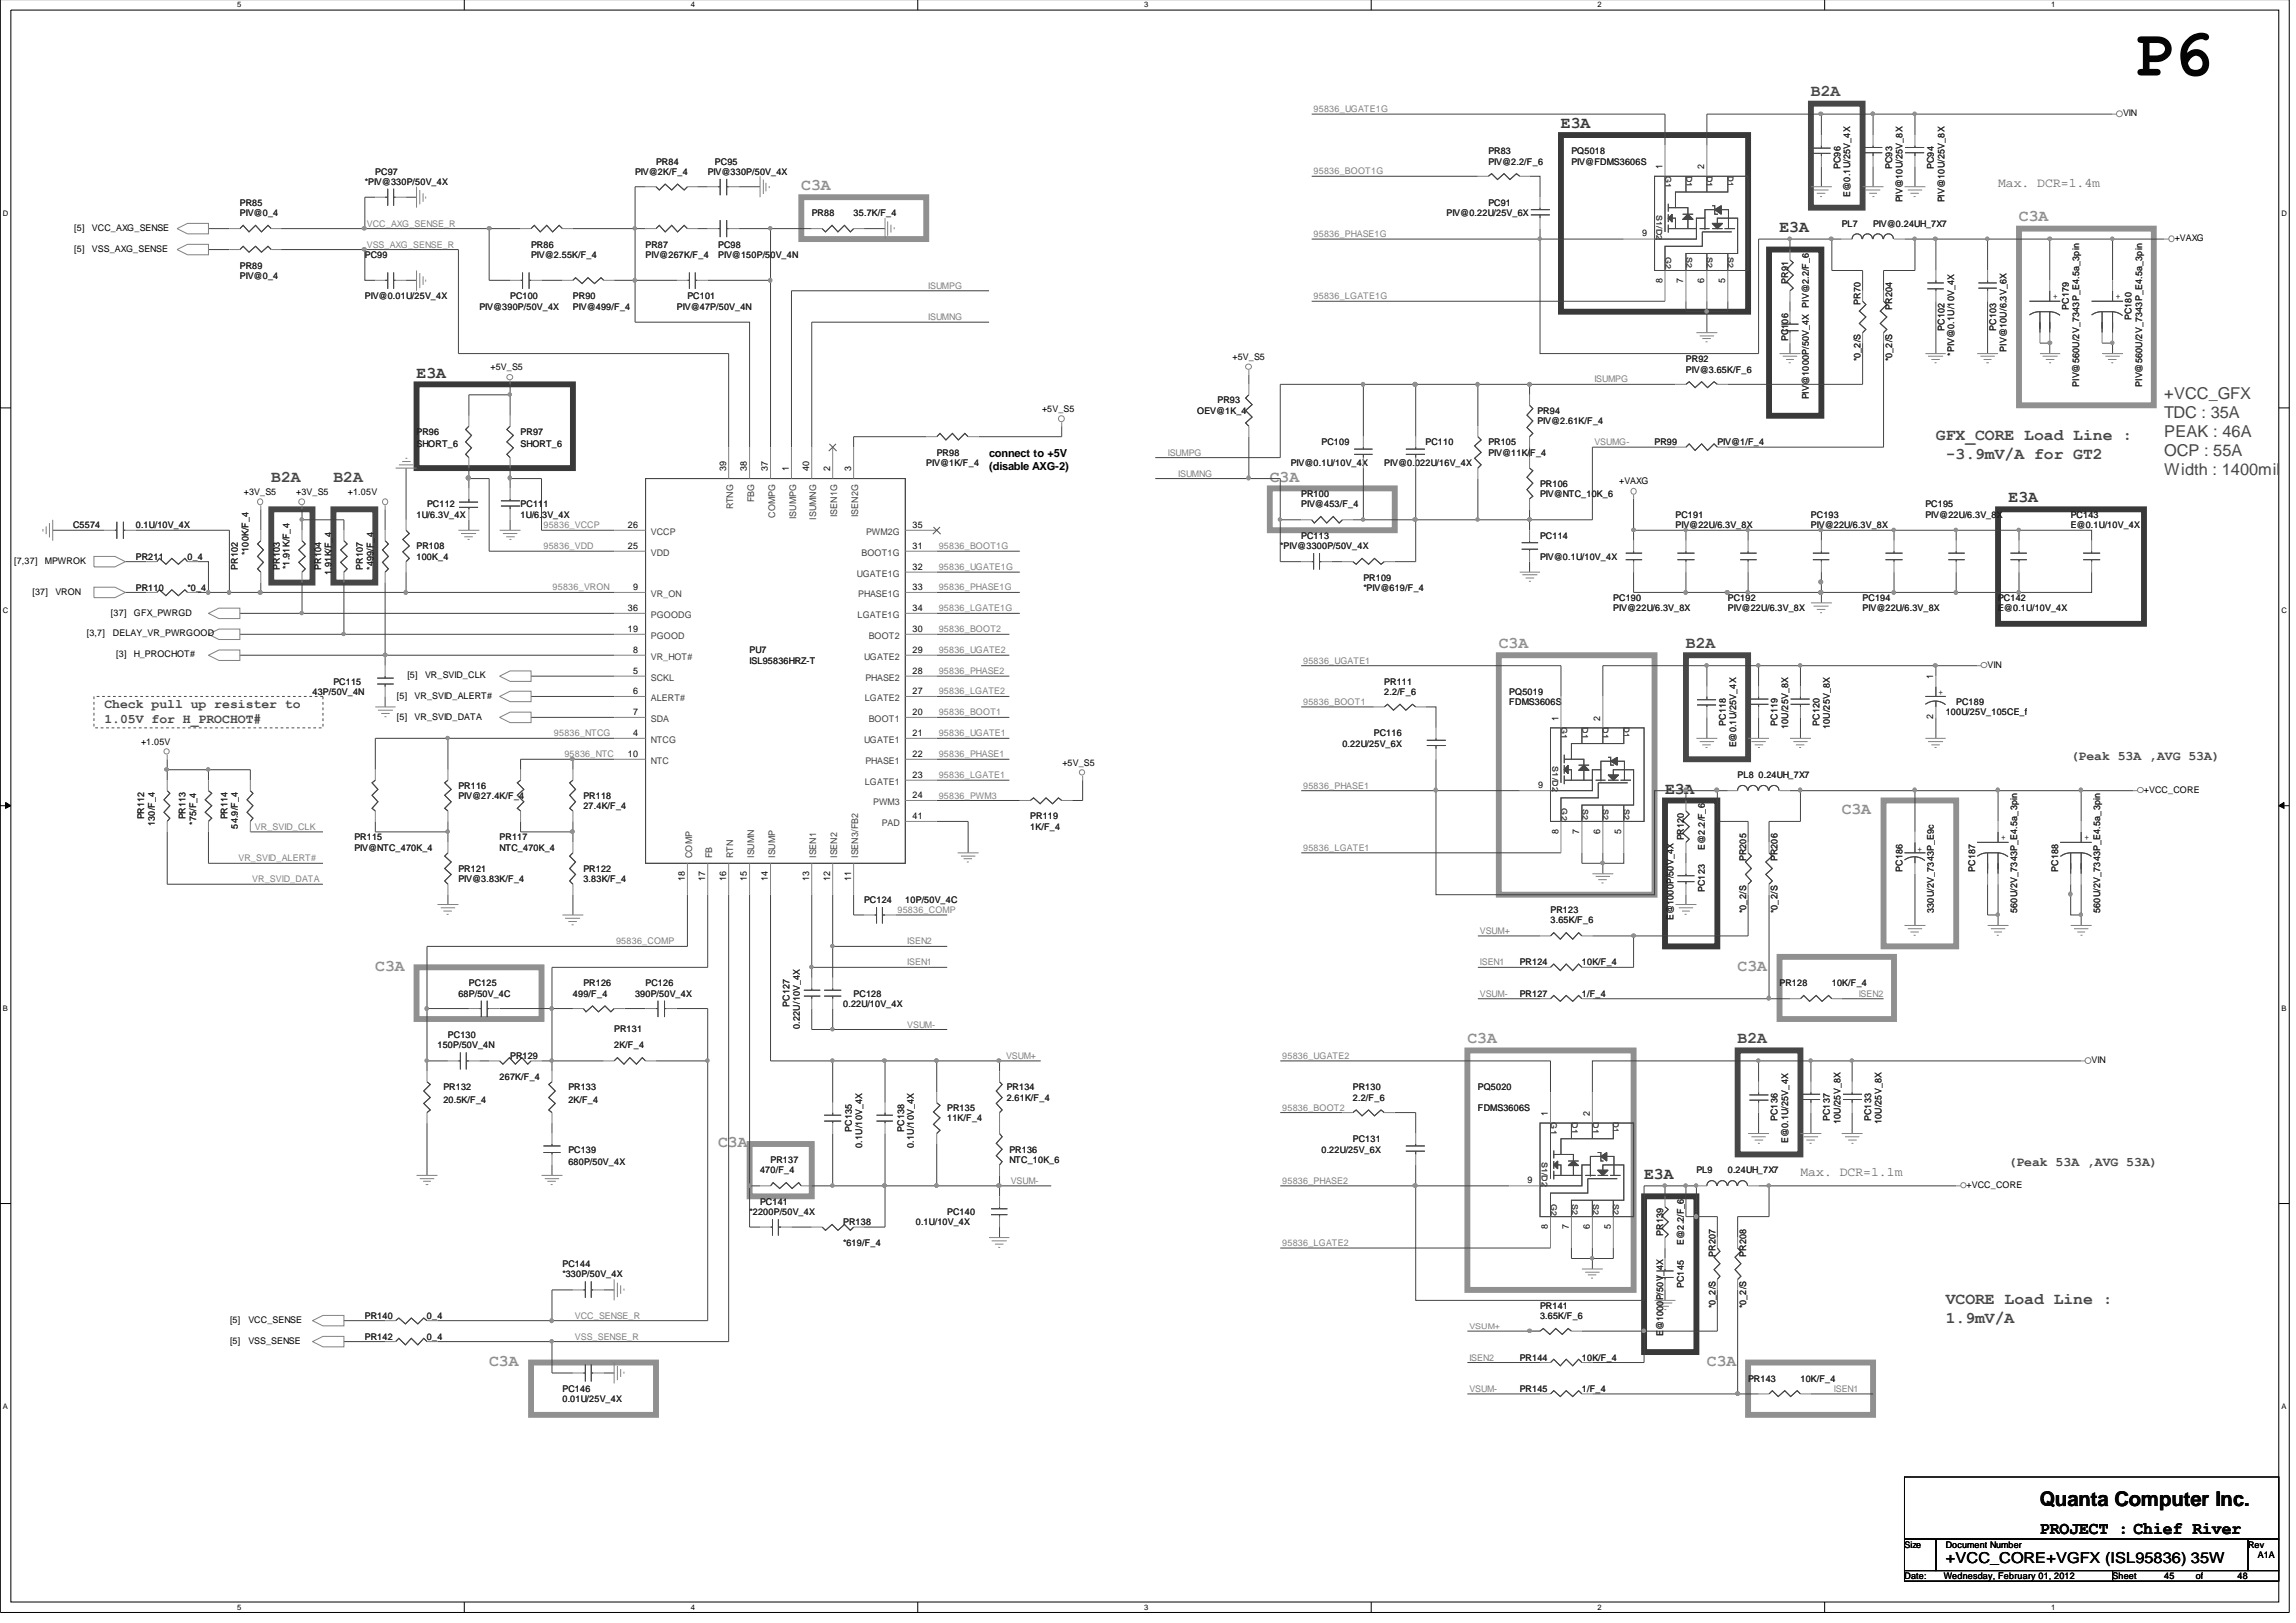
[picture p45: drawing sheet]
<svg xmlns="http://www.w3.org/2000/svg" width="297mm" height="210mm" viewBox="0 0 297 210" stroke-linecap="round" stroke-linejoin="round" font-family="sans-serif">
<defs><g id="words">
<text font-size="8.5" x="276" y="9.8">P6</text>
<text font-size="2.6" x="263.9" y="194.9">Quanta Computer Inc.</text>
<text font-size="2.3" x="263.9" y="198.5">PROJECT : Chief River</text>
<g font-size="2.1" fill="#393939">
<text x="201.9" y="16.5">E3A</text>
<text x="230.2" y="30">E3A</text>
<text x="53.9" y="48.9">E3A</text>
<text x="259.8" y="65">E3A</text>
<text x="215.4" y="102.7">E3A</text>
<text x="212.7" y="152.5">E3A</text>
</g>
<g font-size="2.1" fill="#474747">
<text x="234.3" y="12.5">B2A</text>
<text x="280" y="51.7">+VCC_GFX</text>
<text x="250.5" y="56.9">GFX_CORE Load Line :</text>
<text x="251.7" y="59.4">-3.9mV/A for GT2</text>
<text x="280" y="54.1">TDC : 35A</text>
<text x="280" y="56.6">PEAK : 46A</text>
<text x="280" y="59">OCP : 55A</text>
<text x="35.1" y="62.3">B2A</text>
<text x="43.1" y="62.3">B2A</text>
<text x="280" y="61.5">Width : 1400mil</text>
<text x="218.1" y="83.8">B2A</text>
<text x="224.8" y="135">B2A</text>
<text x="251.7" y="168.7">VCORE Load Line :</text>
<text x="251.7" y="171.1">1.9mV/A</text>
</g>
<g font-size="2.1" fill="#909090">
<text x="103.7" y="24.6">C3A</text>
<text x="261.2" y="28.6">C3A</text>
<text x="164.3" y="62.3">C3A</text>
<text x="193.9" y="83.8">C3A</text>
<text x="238.3" y="105.3">C3A</text>
<text x="48.6" y="125.6">C3A</text>
<text x="224.8" y="125.6">C3A</text>
<text x="189.8" y="135">C3A</text>
<text x="92.9" y="148.4">C3A</text>
<text x="63.3" y="176.7">C3A</text>
<text x="220.8" y="176.7">C3A</text>
</g>
<text font-size="1.9" x="251.7" y="202.3">+VCC_CORE+VGFX (ISL95836) 35W</text>
<g font-size="1.7" fill="#6d6d6d">
<text x="258.5" y="24.2">Max. DCR=1.4m</text>
<text x="232.9" y="152.2">Max. DCR=1.1m</text>
</g>
<g font-size="1.7" fill="#474747">
<text x="13.5" y="91.5">Check pull up resister to</text>
<text x="13.5" y="93.5">1.05V for H_PROCHOT#</text>
<text x="267.9" y="98.3">(Peak 53A ,AVG 53A)</text>
<text x="259.8" y="150.8">(Peak 53A ,AVG 53A)</text>
</g>
<g font-size="1.4">
<text x="128" y="59.1">connect to +5V</text>
<text x="128" y="60.8">(disable AXG-2)</text>
</g>
<g font-size="1.2" fill="#818181">
<text x="169.9" y="14.5">95836_UGATE1G</text>
<text x="169.9" y="22.6">95836_BOOT1G</text>
<text x="47.5" y="29.3">VCC_AXG_SENSE_R</text>
<text x="47.5" y="32">VSS_AXG_SENSE_R</text>
<text x="169.9" y="30.7">95836_PHASE1G</text>
<text x="120.1" y="37.4">ISUMPG</text>
<text x="120.1" y="41.4">ISUMNG</text>
<text x="169.9" y="38.7">95836_LGATE1G</text>
<text x="206.3" y="49.5">ISUMPG</text>
<text x="151.1" y="59">ISUMPG</text>
<text x="206.3" y="57.6">VSUMG-</text>
<text x="152.4" y="61.7">ISUMNG</text>
<text x="70.3" y="68.3">95836_VCCP</text>
<text x="70.3" y="71.1">95836_VDD</text>
<text x="121.4" y="71.1">95836_BOOT1G</text>
<text x="71.5" y="76.4">95836_VRON</text>
<text x="121.4" y="73.8">95836_UGATE1G</text>
<text x="121.4" y="76.4">95836_PHASE1G</text>
<text x="121.4" y="81.8">95836_BOOT2</text>
<text x="121.4" y="79.1">95836_LGATE1G</text>
<text x="121.4" y="84.5">95836_UGATE2</text>
<text x="121.4" y="87.2">95836_PHASE2</text>
<text x="121.4" y="89.9">95836_LGATE2</text>
<text x="168.6" y="85.9">95836_UGATE1</text>
<text x="71.7" y="95.3">95836_NTCG</text>
<text x="121.4" y="92.6">95836_BOOT1</text>
<text x="121.4" y="95.3">95836_UGATE1</text>
<text x="168.6" y="91.2">95836_BOOT1</text>
<text x="73" y="98">95836_NTC</text>
<text x="121.4" y="98">95836_PHASE1</text>
<text x="121.4" y="100.7">95836_LGATE1</text>
<text x="33" y="107.4">VR_SVID_CLK</text>
<text x="121.4" y="103.3">95836_PWM3</text>
<text x="168.6" y="102">95836_PHASE1</text>
<text x="30.9" y="111.4">VR_SVID_ALERT#</text>
<text x="168.6" y="110.1">95836_LGATE1</text>
<text x="32.6" y="114.1">VR_SVID_DATA</text>
<text x="116.1" y="118.1">95836_COMP</text>
<text x="79.7" y="122.2">95836_COMP</text>
<text x="117.4" y="124.9">ISEN1</text>
<text x="117.4" y="122.2">ISEN2</text>
<text x="191.4" y="124.9">ISEN1</text>
<text x="191.4" y="120.8">VSUM+</text>
<text x="191.4" y="129">VSUM-</text>
<text x="240.5" y="129">ISEN2</text>
<text x="117.4" y="132.9">VSUM-</text>
<text x="130.2" y="137">VSUM+</text>
<text x="165.9" y="137">95836_UGATE2</text>
<text x="165.9" y="143.7">95836_BOOT2</text>
<text x="130.8" y="153.2">VSUM-</text>
<text x="165.9" y="153.2">95836_PHASE2</text>
<text x="165.9" y="161.2">95836_LGATE2</text>
<text x="74.4" y="173.3">VSS_SENSE_R</text>
<text x="74.4" y="170.6">VCC_SENSE_R</text>
<text x="190.1" y="176">ISEN2</text>
<text x="190.1" y="180.1">VSUM-</text>
<text x="237.2" y="180.1">ISEN1</text>
</g>
<g font-size="1.2">
<text x="274.7" y="15">VIN</text>
<text x="215.1" y="21.9" transform="rotate(-90 215.1 21.9)">1</text>
<text x="220.5" y="21.9" transform="rotate(-90 220.5 21.9)">2</text>
<text x="9.6" y="29.8">[5]</text>
<text x="11.9" y="29.8">VCC_AXG_SENSE</text>
<text x="9.6" y="32.5">[5]</text>
<text x="11.9" y="32.5">VSS_AXG_SENSE</text>
<text x="212.4" y="30.6">9</text>
<text x="281.3" y="31.2">+VAXG</text>
<text x="215.1" y="36.6" transform="rotate(-90 215.1 36.6)">8</text>
<text x="217.8" y="36.6" transform="rotate(-90 217.8 36.6)">7</text>
<text x="220.5" y="36.6" transform="rotate(-90 220.5 36.6)">6</text>
<text x="223.2" y="36.6" transform="rotate(-90 223.2 36.6)">5</text>
<text x="63.5" y="47.9">+5V_S5</text>
<text x="159.5" y="46.6">+5V_S5</text>
<text x="134.8" y="53.3">+5V_S5</text>
<text x="31.5" y="64">+3V_S5</text>
<text x="38.3" y="64">+3V_S5</text>
<text x="45" y="64">+1.05V</text>
<text x="93.9" y="61" transform="rotate(-90 93.9 61)">39</text>
<text x="96.6" y="61" transform="rotate(-90 96.6 61)">38</text>
<text x="99.3" y="61" transform="rotate(-90 99.3 61)">37</text>
<text x="102.1" y="61" transform="rotate(-90 102.1 61)">1</text>
<text x="104.7" y="61" transform="rotate(-90 104.7 61)">40</text>
<text x="107.4" y="61" transform="rotate(-90 107.4 61)">2</text>
<text x="110.1" y="61" transform="rotate(-90 110.1 61)">3</text>
<text x="209.5" y="62.7">+VAXG</text>
<text x="81.2" y="71">25</text>
<text x="81.2" y="68.3">26</text>
<text x="118.1" y="71">31</text>
<text x="118.1" y="68.3">35</text>
<text x="1.8" y="72.9">[7,37]</text>
<text x="4.2" y="77">[37]</text>
<text x="5.8" y="72.9">MPWROK</text>
<text x="7.2" y="77">VRON</text>
<text x="81.9" y="76.3">9</text>
<text x="118.1" y="76.3">33</text>
<text x="118.1" y="73.7">32</text>
<text x="11.2" y="82.3">[3,7]</text>
<text x="14.4" y="79.7">[37]</text>
<text x="14.6" y="82.3">DELAY_VR_PWRGOOD</text>
<text x="17.3" y="79.7">GFX_PWRGD</text>
<text x="81.2" y="81.7">19</text>
<text x="81.2" y="79">36</text>
<text x="118.1" y="79">34</text>
<text x="118.1" y="81.7">30</text>
<text x="15" y="85">[3]</text>
<text x="17.3" y="85">H_PROCHOT#</text>
<text x="52.7" y="87.7">[5]</text>
<text x="55" y="87.7">VR_SVID_CLK</text>
<text x="81.9" y="87.1">5</text>
<text x="81.9" y="89.8">6</text>
<text x="81.9" y="84.4">8</text>
<text x="118.1" y="84.4">29</text>
<text x="118.1" y="87.1">28</text>
<text x="118.1" y="89.8">27</text>
<text x="250.1" y="87.9" transform="rotate(-90 250.1 87.9)">1</text>
<text x="257.1" y="86.4">VIN</text>
<text x="51.3" y="93.2">[5]</text>
<text x="51.3" y="90.4">[5]</text>
<text x="53.6" y="93.2">VR_SVID_DATA</text>
<text x="53.6" y="90.4">VR_SVID_ALERT#</text>
<text x="81.9" y="95.2">4</text>
<text x="81.9" y="92.5">7</text>
<text x="118.1" y="95.2">21</text>
<text x="118.1" y="92.5">20</text>
<text x="201.6" y="93.2" transform="rotate(-90 201.6 93.2)">1</text>
<text x="207" y="93.2" transform="rotate(-90 207 93.2)">2</text>
<text x="250.1" y="93.1" transform="rotate(-90 250.1 93.1)">2</text>
<text x="18.2" y="96.4">+1.05V</text>
<text x="81.2" y="97.9">10</text>
<text x="118.1" y="97.9">22</text>
<text x="118.1" y="100.6">23</text>
<text x="137.4" y="99.1">+5V_S5</text>
<text x="199" y="102">9</text>
<text x="118.1" y="105.9">41</text>
<text x="118.1" y="103.2">24</text>
<text x="201.6" y="107.9" transform="rotate(-90 201.6 107.9)">8</text>
<text x="204.3" y="107.9" transform="rotate(-90 204.3 107.9)">7</text>
<text x="207" y="107.9" transform="rotate(-90 207 107.9)">6</text>
<text x="209.7" y="107.9" transform="rotate(-90 209.7 107.9)">5</text>
<text x="277.4" y="102.5">+VCC_CORE</text>
<text x="88.6" y="114" transform="rotate(-90 88.6 114)">18</text>
<text x="91.2" y="114" transform="rotate(-90 91.2 114)">17</text>
<text x="93.9" y="114" transform="rotate(-90 93.9 114)">16</text>
<text x="96.6" y="114" transform="rotate(-90 96.6 114)">15</text>
<text x="99.3" y="114" transform="rotate(-90 99.3 114)">14</text>
<text x="104.7" y="114" transform="rotate(-90 104.7 114)">13</text>
<text x="107.4" y="114" transform="rotate(-90 107.4 114)">12</text>
<text x="110.1" y="114" transform="rotate(-90 110.1 114)">11</text>
<text x="270.6" y="137.5">VIN</text>
<text x="200.3" y="144.4" transform="rotate(-90 200.3 144.4)">1</text>
<text x="205.7" y="144.4" transform="rotate(-90 205.7 144.4)">2</text>
<text x="197.6" y="153.1">9</text>
<text x="254.4" y="153.7">+VCC_CORE</text>
<text x="200.3" y="159" transform="rotate(-90 200.3 159)">8</text>
<text x="203" y="159" transform="rotate(-90 203 159)">7</text>
<text x="205.7" y="159" transform="rotate(-90 205.7 159)">6</text>
<text x="208.4" y="159" transform="rotate(-90 208.4 159)">5</text>
<text x="29.8" y="171.2">[5]</text>
<text x="29.8" y="173.9">[5]</text>
<text x="32.1" y="171.2">VCC_SENSE</text>
<text x="32.1" y="173.9">VSS_SENSE</text>
<text x="246.4" y="200.2">Size</text>
<text x="251.7" y="200.2">Document Number</text>
<text x="290.8" y="200.2">Rev</text>
<text x="292.1" y="201.6">A1A</text>
<text x="246.4" y="204.3">Date:</text>
<text x="251.5" y="204.3">Wednesday, February 01, 2012</text>
<text x="273.3" y="204.3">Sheet</text>
<text x="280" y="204.3">45</text>
<text x="284.1" y="204.3">of</text>
<text x="289.5" y="204.3">48</text>
</g>
<g font-size="1.2" fill="#232323">
<text x="47.2" y="23.9">*PIV@330P/50V_4X</text>
<text x="48.6" y="22.6">PC97</text>
<text x="82.2" y="22.6">PIV@2K/F_4</text>
<text x="84.9" y="21.3">PR84</text>
<text x="91.6" y="22.6">PIV@330P/50V_4X</text>
<text x="92.5" y="21.3">PC95</text>
<text x="192.5" y="19.9">PR83</text>
<text x="192.5" y="21.3">PIV@2.2/F_6</text>
<text x="203.3" y="19.9">PQ5018</text>
<text x="203.3" y="21.3">PIV@FDMS3606S</text>
<text x="238.1" y="21.9" transform="rotate(-90 238.1 21.9)">PC96</text>
<text x="244.8" y="21.9" transform="rotate(-90 244.8 21.9)">PC93</text>
<text x="250.2" y="21.9" transform="rotate(-90 250.2 21.9)">PC94</text>
<text x="31" y="26.6">PR85</text>
<text x="31" y="28">PIV@0_4</text>
<text x="105" y="28">PR88</text>
<text x="110.4" y="28">35.7K/F_4</text>
<text x="187.1" y="28">PIV@0.22U/25V_6X</text>
<text x="192.5" y="26.6">PC91</text>
<text x="238.3" y="29.3">PL7</text>
<text x="239.4" y="25.4" transform="rotate(-90 239.4 25.4)">E@0.1U/25V_4X</text>
<text x="242.3" y="29.3">PIV@0.24UH_7X7</text>
<text x="246.1" y="26.2" transform="rotate(-90 246.1 26.2)">PIV@10U/25V_8X</text>
<text x="251.6" y="26.2" transform="rotate(-90 251.6 26.2)">PIV@10U/25V_8X</text>
<text x="31" y="34.7">PR89</text>
<text x="47.2" y="33.4">PC99</text>
<text x="68.7" y="32">PR86</text>
<text x="68.7" y="33.4">PIV@2.55K/F_4</text>
<text x="83.5" y="32">PR87</text>
<text x="83.5" y="33.4">PIV@267K/F_4</text>
<text x="92.9" y="32">PC98</text>
<text x="92.9" y="33.4">PIV@150P/50V_4N</text>
<text x="31" y="36.1">PIV@0_4</text>
<text x="47.2" y="38.7">PIV@0.01U/25V_4X</text>
<text x="62" y="40.1">PIV@390P/50V_4X</text>
<text x="66" y="38.7">PC100</text>
<text x="74.1" y="38.7">PR90</text>
<text x="74.1" y="40.1">PIV@499/F_4</text>
<text x="87.6" y="40.1">PIV@47P/50V_4N</text>
<text x="88.9" y="38.7">PC101</text>
<text x="231.3" y="36.7" transform="rotate(-90 231.3 36.7)">PR91</text>
<text x="240.7" y="39.4" transform="rotate(-90 240.7 39.4)">PR70</text>
<text x="244.8" y="40.1" transform="rotate(-90 244.8 40.1)">PR204</text>
<text x="267.6" y="40.1" transform="rotate(-90 267.6 40.1)">PC179</text>
<text x="275.8" y="41.4" transform="rotate(-90 275.8 41.4)">PC180</text>
<text x="218.1" y="46.8">PR92</text>
<text x="231.3" y="44.1" transform="rotate(-90 231.3 44.1)">PC106</text>
<text x="240.7" y="46.8" transform="rotate(-90 240.7 46.8)">*0_2/S</text>
<text x="244.8" y="46.8" transform="rotate(-90 244.8 46.8)">*0_2/S</text>
<text x="251.6" y="42.8" transform="rotate(-90 251.6 42.8)">PC102</text>
<text x="252.8" y="46" transform="rotate(-90 252.8 46)">*PIV@0.1U/10V_4X</text>
<text x="258.2" y="42.8" transform="rotate(-90 258.2 42.8)">PC103</text>
<text x="259.6" y="45.5" transform="rotate(-90 259.6 45.5)">PIV@10U/6.3V_6X</text>
<text x="154.9" y="53.5">OEV@1K_4</text>
<text x="157.5" y="52.2">PR93</text>
<text x="198.9" y="53.5">PR94</text>
<text x="218.1" y="48.2">PIV@3.65K/F_6</text>
<text x="234" y="51.7" transform="rotate(-90 234 51.7)">PIV@1000P/50V_4X PIV@2.2/F_6</text>
<text x="269" y="50.1" transform="rotate(-90 269 50.1)">PIV@560U/2V_7343P_E4.5a_3pin</text>
<text x="277.1" y="50.1" transform="rotate(-90 277.1 50.1)">PIV@560U/2V_7343P_E4.5a_3pin</text>
<text x="53.9" y="56.2">PR96</text>
<text x="53.9" y="57.9">SHORT_6</text>
<text x="67.3" y="56.2">PR97</text>
<text x="67.3" y="57.9">SHORT_6</text>
<text x="121.2" y="59">PR98</text>
<text x="171" y="57.6">PC109</text>
<text x="184.4" y="57.6">PC110</text>
<text x="192.5" y="57.6">PR105</text>
<text x="192.5" y="59">PIV@11K/F_4</text>
<text x="198.9" y="54.9">PIV@2.61K/F_4</text>
<text x="214.1" y="57.6">PR99</text>
<text x="222.2" y="57.6">PIV@1/F_4</text>
<text x="55.2" y="65.6">PC112</text>
<text x="67.3" y="65.6">PC111</text>
<text x="119.8" y="60.3">PIV@1K/F_4</text>
<text x="167" y="60.3">PIV@0.1U/10V_4X</text>
<text x="168.3" y="64.3">PR100</text>
<text x="168.3" y="65.6">PIV@453/F_4</text>
<text x="179.1" y="60.3">PIV@0.022U/16V_4X</text>
<text x="199.2" y="63">PR106</text>
<text x="199.2" y="64.3">PIV@NTC_10K_6</text>
<text x="249.1" y="65.6">PC195</text>
<text x="9.4" y="68.3">C5574</text>
<text x="17.6" y="68.3">0.1U/10V_4X</text>
<text x="32.1" y="71.8" transform="rotate(-90 32.1 71.8)">*100K/F_4</text>
<text x="53.9" y="67">1U/6.3V_4X</text>
<text x="53.9" y="71.1">PR108</text>
<text x="67.3" y="67">1U/6.3V_4X</text>
<text x="165.6" y="71.1">*PIV@3300P/50V_4X</text>
<text x="168.3" y="69.7">PC113</text>
<text x="199.2" y="69.7">PC114</text>
<text x="216.8" y="67">PC191</text>
<text x="216.8" y="68.3">PIV@22U/6.3V_8X</text>
<text x="234.3" y="67">PC193</text>
<text x="234.3" y="68.3">PIV@22U/6.3V_8X</text>
<text x="249.1" y="67">PIV@22U/6.3V_8X</text>
<text x="267.9" y="67">PC143</text>
<text x="267.9" y="68.3">E@0.1U/10V_4X</text>
<text x="17.6" y="76.5">PR110</text>
<text x="17.6" y="72.4">PR211</text>
<text x="24.3" y="72.4">0_4</text>
<text x="24.3" y="76.5">*0_4</text>
<text x="30.8" y="73.7" transform="rotate(-90 30.8 73.7)">PR102</text>
<text x="36.2" y="73.7" transform="rotate(-90 36.2 73.7)">PR103</text>
<text x="37.5" y="73.6" transform="rotate(-90 37.5 73.6)">*1.91K/F_4</text>
<text x="41.5" y="73.7" transform="rotate(-90 41.5 73.7)">PR104</text>
<text x="42.9" y="74.4" transform="rotate(-90 42.9 74.4)">1.91K/F_4</text>
<text x="46.9" y="73.7" transform="rotate(-90 46.9 73.7)">PR107</text>
<text x="48.3" y="73.7" transform="rotate(-90 48.3 73.7)">*499/F_4</text>
<text x="53.9" y="72.4">100K_4</text>
<text x="176.4" y="75.1">PR109</text>
<text x="176.4" y="76.5">*PIV@619/F_4</text>
<text x="199.2" y="72.4">PIV@0.1U/10V_4X</text>
<text x="208.7" y="77.7">PC190</text>
<text x="223.5" y="77.7">PC192</text>
<text x="241" y="77.7">PC194</text>
<text x="258.5" y="77.7">PC142</text>
<text x="208.7" y="79.1">PIV@22U/6.3V_8X</text>
<text x="223.5" y="79.1">PIV@22U/6.3V_8X</text>
<text x="241" y="79.1">PIV@22U/6.3V_8X</text>
<text x="258.5" y="79.1">E@0.1U/10V_4X</text>
<text x="40.4" y="89.9">43P/50V_4N</text>
<text x="43.1" y="88.6">PC115</text>
<text x="97" y="84.5">PU7</text>
<text x="97" y="85.9">ISL95836HRZ-T</text>
<text x="179.1" y="88.6">PR111</text>
<text x="179.1" y="89.9">2.2/F_6</text>
<text x="195.3" y="89.9">PQ5019</text>
<text x="177.7" y="95.3">PC116</text>
<text x="195.3" y="91.2">FDMS3606S</text>
<text x="223.3" y="93.9" transform="rotate(-90 223.3 93.9)">PC118</text>
<text x="230" y="93.9" transform="rotate(-90 230 93.9)">PC119</text>
<text x="231.3" y="94.3" transform="rotate(-90 231.3 94.3)">10U/25V_8X</text>
<text x="235.4" y="93.9" transform="rotate(-90 235.4 93.9)">PC120</text>
<text x="236.7" y="94.3" transform="rotate(-90 236.7 94.3)">10U/25V_8X</text>
<text x="251.7" y="92.6">100U/25V_105CE_f</text>
<text x="253.1" y="91.2">PC189</text>
<text x="173.7" y="96.6">0.22U/25V_6X</text>
<text x="224.6" y="96.7" transform="rotate(-90 224.6 96.7)">E@0.1U/25V_4X</text>
<text x="224.8" y="100.7">PL8 0.24UH_7X7</text>
<text x="18.7" y="106" transform="rotate(-90 18.7 106)">PR112</text>
<text x="20" y="106.9" transform="rotate(-90 20 106.9)">130/F_4</text>
<text x="24" y="106" transform="rotate(-90 24 106)">PR113</text>
<text x="25.4" y="106.7" transform="rotate(-90 25.4 106.7)">*75/F_4</text>
<text x="29.4" y="106" transform="rotate(-90 29.4 106)">PR114</text>
<text x="30.8" y="107.2" transform="rotate(-90 30.8 107.2)">54.9/F_4</text>
<text x="59.3" y="102">PR116</text>
<text x="59.3" y="103.4">PIV@27.4K/F_4</text>
<text x="75.5" y="103.4">PR118</text>
<text x="75.5" y="104.7">27.4K/F_4</text>
<text x="133.3" y="106">PR119</text>
<text x="133.3" y="107.4">1K/F_4</text>
<text x="45.8" y="108.7">PR115</text>
<text x="45.8" y="110.1">PIV@NTC_470K_4</text>
<text x="59.3" y="112.8">PR121</text>
<text x="64.6" y="108.7">PR117</text>
<text x="64.6" y="110.1">NTC_470K_4</text>
<text x="75.5" y="112.8">PR122</text>
<text x="217.9" y="108.7" transform="rotate(-90 217.9 108.7)">PR120</text>
<text x="220.6" y="109.9" transform="rotate(-90 220.6 109.9)">E@2.2/F_6</text>
<text x="225.9" y="111.4" transform="rotate(-90 225.9 111.4)">PR205</text>
<text x="230" y="111.4" transform="rotate(-90 230 111.4)">PR206</text>
<text x="246.1" y="112.8" transform="rotate(-90 246.1 112.8)">PC186</text>
<text x="255.5" y="112.8" transform="rotate(-90 255.5 112.8)">PC187</text>
<text x="266.3" y="112.8" transform="rotate(-90 266.3 112.8)">PC188</text>
<text x="59.3" y="114.1">PIV@3.83K/F_4</text>
<text x="75.5" y="114.1">3.83K/F_4</text>
<text x="111.8" y="116.9">PC124</text>
<text x="117.1" y="116.9">10P/50V_4C</text>
<text x="200.6" y="118.1">PR123</text>
<text x="200.6" y="119.5">3.65K/F_6</text>
<text x="216.5" y="119.1" transform="rotate(-90 216.5 119.1)">E@1000P/50V_4X</text>
<text x="220.6" y="115.4" transform="rotate(-90 220.6 115.4)">PC123</text>
<text x="225.9" y="118.1" transform="rotate(-90 225.9 118.1)">*0_2/S</text>
<text x="230" y="118.1" transform="rotate(-90 230 118.1)">*0_2/S</text>
<text x="250.2" y="118.1" transform="rotate(-90 250.2 118.1)">330U/2V_7343P_E9c</text>
<text x="260.9" y="118.1" transform="rotate(-90 260.9 118.1)">560U/2V_7343P_E4.5a_3pin</text>
<text x="271.7" y="118.1" transform="rotate(-90 271.7 118.1)">560U/2V_7343P_E4.5a_3pin</text>
<text x="196.6" y="124.9">PR124</text>
<text x="204.7" y="124.9">10K/F_4</text>
<text x="59.3" y="129">68P/50V_4C</text>
<text x="60.7" y="127.6">PC125</text>
<text x="74.1" y="129">499/F_4</text>
<text x="75.5" y="127.6">PR126</text>
<text x="82.2" y="129">390P/50V_4X</text>
<text x="83.5" y="127.6">PC126</text>
<text x="102.1" y="130.2" transform="rotate(-90 102.1 130.2)">PC127</text>
<text x="109.1" y="130.3">0.22U/10V_4X</text>
<text x="110.4" y="129">PC128</text>
<text x="196.6" y="129">PR127</text>
<text x="204.7" y="129">1/F_4</text>
<text x="230.2" y="127.6">PR128</text>
<text x="237" y="127.6">10K/F_4</text>
<text x="56.6" y="135.6">150P/50V_4N</text>
<text x="58" y="134.3">PC130</text>
<text x="66" y="137">PR129</text>
<text x="79.5" y="133.5">PR131</text>
<text x="79.5" y="135.6">2K/F_4</text>
<text x="103.5" y="133.1" transform="rotate(-90 103.5 133.1)">0.22U/10V_4X</text>
<text x="57.4" y="141.1">PR132</text>
<text x="57.4" y="142.7">20.5K/F_4</text>
<text x="64.6" y="139.7">267K/F_4</text>
<text x="73.5" y="141.1">PR133</text>
<text x="73.5" y="142.7">2K/F_4</text>
<text x="122.5" y="143.8">PR135</text>
<text x="130.2" y="141.1">PR134</text>
<text x="130.2" y="142.4">2.61K/F_4</text>
<text x="175" y="141.1">PR130</text>
<text x="175" y="142.4">2.2/F_6</text>
<text x="191.2" y="141.1">PQ5020</text>
<text x="191.2" y="143.8">FDMS3606S</text>
<text x="73.5" y="149.1">PC139</text>
<text x="110.2" y="146.4" transform="rotate(-90 110.2 146.4)">PC135</text>
<text x="111.5" y="148.5" transform="rotate(-90 111.5 148.5)">0.1U/10V_4X</text>
<text x="117" y="146.4" transform="rotate(-90 117 146.4)">PC138</text>
<text x="118.2" y="148.5" transform="rotate(-90 118.2 148.5)">0.1U/10V_4X</text>
<text x="122.5" y="145">11K/F_4</text>
<text x="130.6" y="149.1">PR136</text>
<text x="171" y="149.1">0.22U/25V_6X</text>
<text x="175" y="147.8">PC131</text>
<text x="230" y="145" transform="rotate(-90 230 145)">PC136</text>
<text x="231.3" y="147.9" transform="rotate(-90 231.3 147.9)">E@0.1U/25V_4X</text>
<text x="236.7" y="145" transform="rotate(-90 236.7 145)">PC137</text>
<text x="238.1" y="145.5" transform="rotate(-90 238.1 145.5)">10U/25V_8X</text>
<text x="242.1" y="145" transform="rotate(-90 242.1 145)">PC133</text>
<text x="243.4" y="145.5" transform="rotate(-90 243.4 145.5)">10U/25V_8X</text>
<text x="73.5" y="150.7">680P/50V_4X</text>
<text x="98.3" y="151.8">470/F_4</text>
<text x="98.3" y="155.9">PC141</text>
<text x="99.7" y="150.5">PR137</text>
<text x="130.6" y="150.5">NTC_10K_6</text>
<text x="219.5" y="151.8">PL9</text>
<text x="223.5" y="151.8">0.24UH_7X7</text>
<text x="97" y="157.2">*2200P/50V_4X</text>
<text x="109.1" y="158.5">PR138</text>
<text x="109.1" y="161.2">*619/F_4</text>
<text x="118.5" y="158.5">0.1U/10V_4X</text>
<text x="122.5" y="157.2">PC140</text>
<text x="215.2" y="159.9" transform="rotate(-90 215.2 159.9)">PR139</text>
<text x="217.9" y="161" transform="rotate(-90 217.9 161)">E@2.2/F_6</text>
<text x="72.8" y="163.9">PC144</text>
<text x="72.8" y="165.3">*330P/50V_4X</text>
<text x="217.9" y="166.6" transform="rotate(-90 217.9 166.6)">PC145</text>
<text x="221.9" y="162.6" transform="rotate(-90 221.9 162.6)">PR207</text>
<text x="225.9" y="162.6" transform="rotate(-90 225.9 162.6)">PR208</text>
<text x="47.2" y="173.3">PR142</text>
<text x="47.2" y="170.7">PR140</text>
<text x="55.2" y="173.3">0_4</text>
<text x="55.2" y="170.7">0_4</text>
<text x="199.2" y="169.3">PR141</text>
<text x="199.2" y="170.7">3.65K/F_6</text>
<text x="215.2" y="172.9" transform="rotate(-90 215.2 172.9)">E@1000P/50V_4X</text>
<text x="221.9" y="169.3" transform="rotate(-90 221.9 169.3)">*0_2/S</text>
<text x="225.9" y="169.3" transform="rotate(-90 225.9 169.3)">*0_2/S</text>
<text x="196.6" y="176">PR144</text>
<text x="204.7" y="176">10K/F_4</text>
<text x="226.2" y="178.7">PR143</text>
<text x="232.9" y="178.7">10K/F_4</text>
<text x="72.8" y="180.1">PC146</text>
<text x="72.8" y="181.4">0.01U/25V_4X</text>
<text x="196.6" y="180.1">PR145</text>
<text x="204.7" y="180.1">1/F_4</text>
</g>
<g font-size="1.2" fill="#474747">
<text x="265.6" y="38.7">+</text>
<text x="273.7" y="38.7">+</text>
<text x="250.8" y="89.9">+</text>
<text x="248.1" y="110.3">+</text>
<text x="258.9" y="108.7">+</text>
<text x="269.7" y="108.7">+</text>
</g>
<g font-size="1.2" fill="#414141">
<text x="94.9" y="65.9" transform="rotate(-90 94.9 65.9)">RTNG</text>
<text x="97.6" y="65" transform="rotate(-90 97.6 65)">FBG</text>
<text x="84.2" y="71.9">VDD</text>
<text x="84.2" y="69.2">VCCP</text>
<text x="100.3" y="67" transform="rotate(-90 100.3 67)">COMPG</text>
<text x="103" y="67.2" transform="rotate(-90 103 67.2)">ISUMPG</text>
<text x="105.6" y="67.2" transform="rotate(-90 105.6 67.2)">ISUMNG</text>
<text x="108.3" y="66.9" transform="rotate(-90 108.3 66.9)">ISEN1G</text>
<text x="111" y="66.9" transform="rotate(-90 111 66.9)">ISEN2G</text>
<text x="111.5" y="71.9">BOOT1G</text>
<text x="112" y="69.2">PWM2G</text>
<text x="84.2" y="77.2">VR_ON</text>
<text x="110.9" y="74.6">UGATE1G</text>
<text x="111" y="77.2">PHASE1G</text>
<text x="84.2" y="82.7">PGOOD</text>
<text x="84.2" y="79.9">PGOODG</text>
<text x="110.9" y="79.9">LGATE1G</text>
<text x="112.4" y="82.7">BOOT2</text>
<text x="84.2" y="88.1">SCKL</text>
<text x="84.2" y="85.4">VR_HOT#</text>
<text x="111.8" y="85.4">UGATE2</text>
<text x="112" y="88.1">PHASE2</text>
<text x="84.2" y="90.7">ALERT#</text>
<text x="84.2" y="93.4">SDA</text>
<text x="111.9" y="90.7">LGATE2</text>
<text x="112.4" y="93.4">BOOT1</text>
<text x="84.2" y="96.1">NTCG</text>
<text x="84.2" y="98.8">NTC</text>
<text x="111.8" y="96.1">UGATE1</text>
<text x="111.9" y="101.5">LGATE1</text>
<text x="112" y="98.8">PHASE1</text>
<text x="113" y="104.2">PWM3</text>
<text x="114.1" y="106.9">PAD</text>
<text x="89.5" y="111" transform="rotate(-90 89.5 111)">COMP</text>
<text x="92.2" y="111" transform="rotate(-90 92.2 111)">FB</text>
<text x="94.9" y="111" transform="rotate(-90 94.9 111)">RTN</text>
<text x="97.6" y="111" transform="rotate(-90 97.6 111)">ISUMN</text>
<text x="100.3" y="111" transform="rotate(-90 100.3 111)">ISUMP</text>
<text x="105.6" y="111" transform="rotate(-90 105.6 111)">ISEN1</text>
<text x="108.3" y="111" transform="rotate(-90 108.3 111)">ISEN2</text>
<text x="111" y="111" transform="rotate(-90 111 111)">ISEN3/FB2</text>
</g>
<g font-size="1">
<text x="30.7" y="1">5</text>
<text x="89.4" y="1">4</text>
<text x="148" y="1">3</text>
<text x="206.7" y="1">2</text>
<text x="265.4" y="1">1</text>
<text x=".4" y="27.9">D</text>
<text x="295.1" y="27.9">D</text>
<text x=".4" y="79.4">C</text>
<text x="295.1" y="79.4">C</text>
<text x=".4" y="130.8">B</text>
<text x="295.1" y="130.8">B</text>
<text x=".4" y="182.3">A</text>
<text x="295.1" y="182.3">A</text>
<text x="30.7" y="208.3">5</text>
<text x="89.4" y="208.3">4</text>
<text x="148" y="208.3">3</text>
<text x="206.7" y="208.3">2</text>
<text x="265.4" y="208.3">1</text>
</g>
<g font-size="1" fill="#474747">
<text x="215.5" y="22.7" transform="rotate(90 215.5 22.7)">G1</text>
<text x="218.2" y="22.7" transform="rotate(90 218.2 22.7)">D1</text>
<text x="220.8" y="22.7" transform="rotate(90 220.8 22.7)">D1</text>
<text x="223.5" y="22.7" transform="rotate(90 223.5 22.7)">D1</text>
<text x="214.3" y="27.8" transform="rotate(90 214.3 27.8)">S1/D2</text>
<text x="215.5" y="33.2" transform="rotate(90 215.5 33.2)">G2</text>
<text x="218.2" y="33.3" transform="rotate(90 218.2 33.3)">S2</text>
<text x="220.8" y="33.3" transform="rotate(90 220.8 33.3)">S2</text>
<text x="223.5" y="33.3" transform="rotate(90 223.5 33.3)">S2</text>
<text x="202" y="94.1" transform="rotate(90 202 94.1)">G1</text>
<text x="204.7" y="94.1" transform="rotate(90 204.7 94.1)">D1</text>
<text x="207.4" y="94.1" transform="rotate(90 207.4 94.1)">D1</text>
<text x="210.1" y="94.1" transform="rotate(90 210.1 94.1)">D1</text>
<text x="200.8" y="99.2" transform="rotate(90 200.8 99.2)">S1/D2</text>
<text x="202" y="104.6" transform="rotate(90 202 104.6)">G2</text>
<text x="204.7" y="104.7" transform="rotate(90 204.7 104.7)">S2</text>
<text x="207.4" y="104.7" transform="rotate(90 207.4 104.7)">S2</text>
<text x="210.1" y="104.7" transform="rotate(90 210.1 104.7)">S2</text>
<text x="200.7" y="145.2" transform="rotate(90 200.7 145.2)">G1</text>
<text x="203.4" y="145.2" transform="rotate(90 203.4 145.2)">D1</text>
<text x="206.1" y="145.2" transform="rotate(90 206.1 145.2)">D1</text>
<text x="208.7" y="145.2" transform="rotate(90 208.7 145.2)">D1</text>
<text x="199.5" y="150.3" transform="rotate(90 199.5 150.3)">S1/D2</text>
<text x="200.7" y="155.7" transform="rotate(90 200.7 155.7)">G2</text>
<text x="203.4" y="155.8" transform="rotate(90 203.4 155.8)">S2</text>
<text x="206.1" y="155.8" transform="rotate(90 206.1 155.8)">S2</text>
<text x="208.7" y="155.8" transform="rotate(90 208.7 155.8)">S2</text>
</g>
<text font-size="1" fill="#818181" x="190.1" y="172">VSUM+</text>
</g></defs>
<path d="M0 0v208.6h296.2v-208.6M1.4 1.3h293.4v206h-293.4z" fill="none" stroke="#000" stroke-width=".13"/>
<g fill="#fff">
<path d="M30.7 .1h.4v1h-.4z"/>
<path d="M30.7 207.4h.4v1.1h-.4z"/>
</g>
<path d="M60.1 0v1.3M60.1 207.3v1.3" fill="none" stroke="#000" stroke-width=".13"/>
<g fill="#fff">
<path d="M89.4 .1h.4v1h-.4z"/>
<path d="M89.4 207.4h.4v1.1h-.4z"/>
</g>
<path d="M118.7 0v1.3M118.7 207.3v1.3" fill="none" stroke="#000" stroke-width=".13"/>
<g fill="#fff">
<path d="M148 .1h.4v1h-.4z"/>
<path d="M148 207.4h.4v1.1h-.4z"/>
</g>
<path d="M177.4 0v1.3M177.4 207.3v1.3" fill="none" stroke="#000" stroke-width=".13"/>
<g fill="#fff">
<path d="M206.7 .1h.4v1h-.4z"/>
<path d="M206.7 207.4h.4v1.1h-.4z"/>
</g>
<path d="M236.1 0v1.3M236.1 207.3v1.3" fill="none" stroke="#000" stroke-width=".13"/>
<g fill="#fff">
<path d="M265.4 .1h.4v1h-.4z"/>
<path d="M265.4 207.4h.4v1.1h-.4z"/>
<path d="M.4 27h.5v1.1h-.5z"/>
<path d="M295.1 27h.6v1.1h-.6z"/>
<path d="M.4 78.5h.5v1h-.5z"/>
<path d="M295.1 78.5h.6v1h-.6z"/>
</g>
<path d="M0 52.8h1.4M294.8 52.8h1.4" fill="none" stroke="#000" stroke-width=".13"/>
<g fill="#fff">
<path d="M.4 130h.5v1h-.5z"/>
<path d="M295.1 130h.6v1h-.6z"/>
</g>
<path d="M0 104.2h1.4M.7 103.8l.7 .4-.7 .4zM294.8 104.2l.7-.4v.8zM294.8 104.2h1.4" fill="none" stroke="#000" stroke-width=".13"/>
<path d="M.7 103.8l.7 .4-.7 .4zM294.8 104.2l.7-.4v.8z" fill="#000"/>
<g fill="#fff">
<path d="M.4 181.4h.5v1.1h-.5z"/>
<path d="M295.1 181.4h.6v1.1h-.6z"/>
</g>
<path d="M0 155.7h1.4M294.8 155.7h1.4" fill="none" stroke="#000" stroke-width=".13"/>
<path d="M12.2 90.1h29.6v4.1h-29.6z" fill="none" stroke="#474747" stroke-width=".13" stroke-dasharray=".4 .4 .4 .4 .4 .4 .4 .4" stroke-linecap="butt"/>
<path d="M234.3 13.4h6.7v13.5h-6.7zM35.1 65.9h5.3v9.5h-5.3zM43.1 65.9h5.5v9.5h-5.5zM218.1 84.8h8.1v13.4h-8.1zM224.8 135.9h8.1v13.5h-8.1z" fill="none" stroke="#474747" stroke-width=".76"/>
<path d="M201.9 17.5h24.3v22.8h-24.3zM228.9 32.3h6.7v21.5h-6.7zM53.9 49.7h20.2v10.9h-20.2zM258.5 65.9h18.9v14.8h-18.9zM215.4 103.6h6.8v18.8h-6.8zM212.7 154.8h6.8v20.1h-6.8z" fill="none" stroke="#393939" stroke-width=".76"/>
<path d="M103.7 25.5h16.1v5.4h-16.1zM261.2 29.6h17.4v22.8h-17.4zM164.3 63.2h16.1v5.4h-16.1zM193.9 84.8h20.2v31h-20.2zM243.7 103.6h9.4v18.8h-9.4zM53.9 125.2h16.2v6.6h-16.2zM189.8 135.9h21.5v31h-21.5zM230.2 123.8h14.8v8h-14.8zM97 148h8v6.8h-8zM68.7 176.3h16.2v6.8h-16.2zM226.2 176.3h16.1v6.8h-16.1z" fill="none" stroke="#909090" stroke-width=".76"/>
<g fill="none" stroke="#424242" stroke-width=".13">
<path d="M110.4 56.5h9.4M137.4 55.1v1.4h-10.8M60.7 60.6v1.3M60.7 67.2v1.4M70.1 61.9v6.7h9.4M165.6 61.9v5.3M21.6 98.2v1.4h10.8M121.2 84.8h9.4M121.2 87.5h9.4M121.2 90.1h9.4M121.2 92.8h9.4M121.2 82.1h9.4"/>
<path d="M121.2 95.5h9.4M121.2 98.2h9.4M121.2 100.9h9.4M121.2 103.6h10.7M138.7 103.6h1.4M55.2 145.3v6.8M107.7 146.7v6.7M71.4 173.6v4"/>
</g>
<circle cx="60.6" cy="61.8" r=".25" fill="#909090"/>
<circle cx="60.6" cy="61.8" r=".25" fill="none" stroke="#909090" stroke-width=".13"/>
<path d="M60.7 61.9h2.6M49.8 90.1v1.4M79.5 84.8h-29.7v1.3M55.2 137.3v1.3" fill="none" stroke="#424242" stroke-width=".13"/>
<path d="M49.6 84.6h.4l.1 .1-.1 .2h-.4v-.2z" fill-rule="evenodd" fill="#909090"/>
<path d="M49.6 84.6h.4l.1 .1-.1 .2h-.4v-.2z" fill="none" stroke="#909090" stroke-width=".13"/>
<path d="M99.7 29.6h5.3M52.5 76.6h27M63.3 61.9v9.4h16.2M66 67.2v1.4M121.2 106.3h4.1v4" fill="none" stroke="#424242" stroke-width=".13"/>
<circle cx="52.5" cy="76.6" r=".24" fill="#909090"/>
<circle cx="52.5" cy="76.6" r=".24" fill="none" stroke="#909090" stroke-width=".13"/>
<path d="M33.7 65.9v2.7M33.7 75.4v1.2M39.1 67.2v1.4M44.5 67.2v1.4" fill="none" stroke="#424242" stroke-width=".13"/>
<circle cx="33.7" cy="76.6" r=".25" fill="#909090"/>
<circle cx="33.7" cy="76.6" r=".25" fill="none" stroke="#909090" stroke-width=".13"/>
<path d="M39.1 65.9v1.3h5.4" fill="none" stroke="#424242" stroke-width=".13"/>
<circle cx="39" cy="67.2" r=".21" fill="#909090"/>
<circle cx="39" cy="67.2" r=".21" fill="none" stroke="#909090" stroke-width=".13"/>
<path d="M60.7 51.1v2.7M66 51.1v2.7M39.1 75.4v4M44.5 75.4v6.7M60.7 61.9v1.3M66 61.9v1.3" fill="none" stroke="#424242" stroke-width=".13"/>
<circle cx="60.6" cy="61.8" r=".25" fill="#909090"/>
<circle cx="60.6" cy="61.8" r=".25" fill="none" stroke="#909090" stroke-width=".13"/>
<path d="M44.5 82.1h35" fill="none" stroke="#424242" stroke-width=".13"/>
<circle cx="44.4" cy="82" r=".21" fill="#909090"/>
<circle cx="44.4" cy="82" r=".21" fill="none" stroke="#909090" stroke-width=".13"/>
<path d="M66 61.9h4.1" fill="none" stroke="#424242" stroke-width=".13"/>
<circle cx="65.9" cy="61.8" r=".24" fill="#909090"/>
<circle cx="65.9" cy="61.8" r=".24" fill="none" stroke="#909090" stroke-width=".13"/>
<g fill="none" stroke="#424242" stroke-width=".13">
<path d="M47.2 32.3h12.1M83.5 24.2h-1.3v5.4M102.4 37.6h25.6M111.8 29.6h2.7M128 41.7h-23v16.2M16.2 76.6h2.7M29.7 76.6h4M31 79.4h8.1M31 82.1h13.5M21.6 107.6v6.8h20.2M32.4 107.6h9.4M105 115.8v9.4h17.5"/>
<path d="M107.7 115.8v6.6h14.8M110.4 115.8v2.6h1.4M115.9 118.4h6.6"/>
</g>
<path d="M46.9 32.1h.4l.1 .1-.1 .2h-.4v-.2z" fill-rule="evenodd" fill="#909090"/>
<path d="M46.9 32.1h.4l.1 .1-.1 .2h-.4v-.2z" fill="none" stroke="#909090" stroke-width=".13"/>
<g fill="none" stroke="#424242" stroke-width=".13">
<path d="M27 29.6h2.7M27 32.3h2.7M36.4 32.3h10.8v4h1.4M48.6 25.5h-1.4v4.1h-10.8M52.5 25.5h1.4M52.5 36.3h1.4M59.3 32.3v13.4M49.8 65.9v2.7M49.8 75.4v9.4h-18.8M68.7 87.5h10.8M68.7 90.1h10.8M68.7 92.8h10.8"/>
<path d="M105 125.2v1.3M107.7 130.5v2.7M102.4 158.8h2.6M44.5 170.9h5.3M44.5 173.6h5.3M71.4 173.6h22.9M71.4 177.6h2.7M74.1 166.9h-2.7v4M78.1 177.6h1.4M78.1 166.9h1.4"/>
</g>
<circle cx="105" cy="125.1" r=".21" fill="#909090"/>
<circle cx="105" cy="125.1" r=".21" fill="none" stroke="#909090" stroke-width=".13"/>
<path d="M105 130.5v2.7M107.7 122.4v4.1" fill="none" stroke="#424242" stroke-width=".13"/>
<circle cx="107.7" cy="122.4" r=".21" fill="#909090"/>
<circle cx="107.7" cy="122.4" r=".21" fill="none" stroke="#909090" stroke-width=".13"/>
<path d="M71.4 170.9h20.2" fill="none" stroke="#424242" stroke-width=".13"/>
<circle cx="71.3" cy="170.8" r=".24" fill="#909090"/>
<circle cx="71.3" cy="170.8" r=".24" fill="none" stroke="#909090" stroke-width=".13"/>
<path d="M71.4 137.3h6.7M91.6 130.5v6.8" fill="none" stroke="#424242" stroke-width=".13"/>
<circle cx="71.4" cy="137.2" r=".21" fill="#909090"/>
<circle cx="71.4" cy="137.2" r=".21" fill="none" stroke="#909090" stroke-width=".13"/>
<path d="M88.9 115.8v6.6h-33.7M91.6 115.8v9.4h-20.2M91.6 137.3v33.6" fill="none" stroke="#424242" stroke-width=".13"/>
<circle cx="91.5" cy="137.2" r=".21" fill="#909090"/>
<circle cx="91.5" cy="137.2" r=".21" fill="none" stroke="#909090" stroke-width=".13"/>
<path d="M82.2 29.6v6.7h-2.7M94.3 115.8v57.8" fill="none" stroke="#424242" stroke-width=".13"/>
<circle cx="82.1" cy="29.5" r=".21" fill="#909090"/>
<circle cx="82.1" cy="29.5" r=".21" fill="none" stroke="#909090" stroke-width=".13"/>
<path d="M99.7 29.6v6.7" fill="none" stroke="#424242" stroke-width=".13"/>
<circle cx="99.6" cy="29.5" r=".21" fill="#909090"/>
<circle cx="99.6" cy="29.5" r=".21" fill="none" stroke="#909090" stroke-width=".13"/>
<path d="M55.2 130.5h5.5M71.4 130.5h2.7" fill="none" stroke="#424242" stroke-width=".13"/>
<circle cx="55.2" cy="130.5" r=".24" fill="#909090"/>
<circle cx="55.2" cy="130.5" r=".24" fill="none" stroke="#909090" stroke-width=".13"/>
<path d="M55.2 122.4v14.9h2.8M62 137.3h1.3M80.8 130.5h2.7M84.9 137.3h6.7M87.6 130.5h4" fill="none" stroke="#424242" stroke-width=".13"/>
<circle cx="55.2" cy="137.2" r=".21" fill="#909090"/>
<circle cx="55.2" cy="137.2" r=".21" fill="none" stroke="#909090" stroke-width=".13"/>
<path d="M66 49.7v1.4M58 95.5v4.1M74.1 98.2v1.4M48.6 106.3v1.3M74.1 107.6v1.4" fill="none" stroke="#424242" stroke-width=".13"/>
<circle cx="57.9" cy="95.5" r=".21" fill="#909090"/>
<circle cx="57.9" cy="95.5" r=".21" fill="none" stroke="#909090" stroke-width=".13"/>
<path d="M74.1 98.2h5.4" fill="none" stroke="#424242" stroke-width=".13"/>
<path d="M73.9 98h.3l.1 .2-.1 .1h-.3l-.1-.1z" fill-rule="evenodd" fill="#909090"/>
<path d="M73.9 98h.3l.1 .2-.1 .1h-.3l-.1-.1z" fill="none" stroke="#909090" stroke-width=".13"/>
<path d="M67.3 98.2v1.4M67.3 107.6h6.8M74.1 115.8v2.6" fill="none" stroke="#424242" stroke-width=".13"/>
<path d="M73.9 107.4h.3l.1 .2-.1 .1h-.3l-.1-.1z" fill-rule="evenodd" fill="#909090"/>
<path d="M73.9 107.4h.3l.1 .2-.1 .1h-.3l-.1-.1z" fill="none" stroke="#909090" stroke-width=".13"/>
<path d="M58 95.5h-9.4v4.1M58 115.8v1.2M58 107.6v1.4" fill="none" stroke="#424242" stroke-width=".13"/>
<circle cx="57.9" cy="107.6" r=".21" fill="#909090"/>
<circle cx="57.9" cy="107.6" r=".21" fill="none" stroke="#909090" stroke-width=".13"/>
<path d="M67.3 106.3v1.3M74.1 106.3v1.3M121.2 137.3v4M129.3 137.3h5.3M111.8 158.8h2.7" fill="none" stroke="#424242" stroke-width=".13"/>
<circle cx="121.1" cy="137.2" r=".21" fill="#909090"/>
<circle cx="121.1" cy="137.2" r=".21" fill="none" stroke="#909090" stroke-width=".13"/>
<path d="M121.2 148v5.4" fill="none" stroke="#424242" stroke-width=".13"/>
<circle cx="121.1" cy="153.4" r=".21" fill="#909090"/>
<circle cx="121.1" cy="153.4" r=".21" fill="none" stroke="#909090" stroke-width=".13"/>
<path d="M129.3 158.8v1.3M129.3 153.4h6.7" fill="none" stroke="#424242" stroke-width=".13"/>
<path d="M129 153.2h.4l.1 .2-.1 .1h-.4v-.1z" fill-rule="evenodd" fill="#909090"/>
<path d="M129 153.2h.4l.1 .2-.1 .1h-.4v-.1z" fill="none" stroke="#909090" stroke-width=".13"/>
<path d="M107.7 137.3v5.4M114.5 137.3v5.4M129.3 137.3v1.3M97 158.8h1.3M114.5 146.7v6.7h6.7" fill="none" stroke="#424242" stroke-width=".13"/>
<path d="M114.2 153.2h.4l.1 .2-.1 .1h-.4v-.1z" fill-rule="evenodd" fill="#909090"/>
<path d="M114.2 153.2h.4l.1 .2-.1 .1h-.4v-.1z" fill="none" stroke="#909090" stroke-width=".13"/>
<path d="M99.7 137.3h8M129.3 153.4v1.4" fill="none" stroke="#424242" stroke-width=".13"/>
<path d="M129 153.2h.4l.1 .2-.1 .1h-.4v-.1z" fill-rule="evenodd" fill="#909090"/>
<path d="M129 153.2h.4l.1 .2-.1 .1h-.4v-.1z" fill="none" stroke="#909090" stroke-width=".13"/>
<path d="M121.2 137.3h8.1" fill="none" stroke="#424242" stroke-width=".13"/>
<path d="M129 137.1h.4l.1 .1-.1 .2h-.4v-.2z" fill-rule="evenodd" fill="#909090"/>
<path d="M129 137.1h.4l.1 .1-.1 .2h-.4v-.2z" fill="none" stroke="#909090" stroke-width=".13"/>
<circle cx="121.1" cy="137.2" r=".21" fill="#909090"/>
<circle cx="121.1" cy="137.2" r=".21" fill="none" stroke="#909090" stroke-width=".13"/>
<path d="M114.5 153.4v5.4" fill="none" stroke="#424242" stroke-width=".13"/>
<path d="M114.2 153.2h.4l.1 .2-.1 .1h-.4v-.1z" fill-rule="evenodd" fill="#909090"/>
<path d="M114.2 153.2h.4l.1 .2-.1 .1h-.4v-.1z" fill="none" stroke="#909090" stroke-width=".13"/>
<path d="M107.7 153.4h6.8" fill="none" stroke="#424242" stroke-width=".13"/>
<circle cx="107.7" cy="153.4" r=".21" fill="#909090"/>
<circle cx="107.7" cy="153.4" r=".21" fill="none" stroke="#909090" stroke-width=".13"/>
<path d="M47.2 29.6h16.1" fill="none" stroke="#424242" stroke-width=".13"/>
<path d="M46.9 29.4h.4l.1 .1-.1 .2h-.4v-.2z" fill-rule="evenodd" fill="#909090"/>
<path d="M46.9 29.4h.4l.1 .1-.1 .2h-.4v-.2z" fill="none" stroke="#909090" stroke-width=".13"/>
<path d="M71.4 137.3v1.3M107.7 137.3h6.8" fill="none" stroke="#424242" stroke-width=".13"/>
<circle cx="107.7" cy="137.2" r=".21" fill="#909090"/>
<circle cx="107.7" cy="137.2" r=".21" fill="none" stroke="#909090" stroke-width=".13"/>
<path d="M114.5 137.3h6.7" fill="none" stroke="#424242" stroke-width=".13"/>
<path d="M114.2 137.1h.4l.1 .1-.1 .2h-.4v-.2z" fill-rule="evenodd" fill="#909090"/>
<path d="M114.2 137.1h.4l.1 .1-.1 .2h-.4v-.2z" fill="none" stroke="#909090" stroke-width=".13"/>
<path d="M99.7 36.3v21.6M110.4 56.5v1.4M71.4 130.5v6.8h-1.3M71.4 145.3v1.4" fill="none" stroke="#424242" stroke-width=".13"/>
<circle cx="71.3" cy="130.5" r=".24" fill="#909090"/>
<circle cx="71.3" cy="130.5" r=".24" fill="none" stroke="#909090" stroke-width=".13"/>
<path d="M71.4 125.2v5.3h-6.8M97 153.4v5.4" fill="none" stroke="#424242" stroke-width=".13"/>
<circle cx="96.9" cy="153.4" r=".21" fill="#909090"/>
<circle cx="96.9" cy="153.4" r=".21" fill="none" stroke="#909090" stroke-width=".13"/>
<path d="M67.3 98.2h6.8M71.4 150.7v1.4M56.6 173.6h14.8" fill="none" stroke="#424242" stroke-width=".13"/>
<circle cx="71.4" cy="173.5" r=".21" fill="#909090"/>
<circle cx="71.4" cy="173.5" r=".21" fill="none" stroke="#909090" stroke-width=".13"/>
<path d="M63.3 29.6v6.7M59.3 45.7h35v12.2M82.2 41.7h14.8v16.2M66 60.6v1.3M32.4 99.6v1.3M220.8 92.8v2.7M227.5 92.8v2.7M232.9 92.8v2.7M129.3 152.1v1.3M56.6 170.9h14.8" fill="none" stroke="#424242" stroke-width=".13"/>
<path d="M63.1 29.4h.4v.1v.2h-.4l-.1-.2z" fill-rule="evenodd" fill="#909090"/>
<path d="M63.1 29.4h.4v.1v.2h-.4l-.1-.2z" fill="none" stroke="#909090" stroke-width=".13"/>
<path d="M63.3 36.3h2.7M105 133.2h2.7" fill="none" stroke="#424242" stroke-width=".13"/>
<circle cx="107.7" cy="133.2" r=".21" fill="#909090"/>
<circle cx="107.7" cy="133.2" r=".21" fill="none" stroke="#909090" stroke-width=".13"/>
<path d="M60.7 51.1h5.3" fill="none" stroke="#424242" stroke-width=".13"/>
<circle cx="66" cy="51" r=".21" fill="#909090"/>
<circle cx="66" cy="51" r=".21" fill="none" stroke="#909090" stroke-width=".13"/>
<path d="M63.3 29.6h4M70.1 36.3h2.7M74.1 29.6h8.1M82.2 36.3h5.4M90.2 24.2h1.4M90.2 29.6h1.4M91.6 36.3h8.1M95.6 29.6h4.1M121.2 71.3h10.7" fill="none" stroke="#424242" stroke-width=".13"/>
<circle cx="99.6" cy="36.2" r=".24" fill="#909090"/>
<circle cx="99.6" cy="36.2" r=".24" fill="none" stroke="#909090" stroke-width=".13"/>
<path d="M121.2 153.4h8.1" fill="none" stroke="#424242" stroke-width=".13"/>
<circle cx="121.1" cy="153.4" r=".21" fill="#909090"/>
<circle cx="121.1" cy="153.4" r=".21" fill="none" stroke="#909090" stroke-width=".13"/>
<path d="M82.2 29.6h1.3M82.2 36.3v5.4" fill="none" stroke="#424242" stroke-width=".13"/>
<circle cx="82.1" cy="36.2" r=".24" fill="#909090"/>
<circle cx="82.1" cy="36.2" r=".24" fill="none" stroke="#909090" stroke-width=".13"/>
<path d="M121.2 74h10.7M250.5 86.1h5.3" fill="none" stroke="#424242" stroke-width=".13"/>
<path d="M250.2 85.9h.3l.1 .2-.1 .1h-.3l-.1-.1z" fill-rule="evenodd" fill="#909090"/>
<path d="M250.2 85.9h.3l.1 .2-.1 .1h-.3l-.1-.1z" fill="none" stroke="#909090" stroke-width=".13"/>
<path d="M95.6 24.2h2.7M121.2 76.6h10.7M121.2 79.4h10.7M58 95.5h21.5M227.5 86.1h5.4v2.7M27 107.6v4.1h14.8" fill="none" stroke="#424242" stroke-width=".13"/>
<circle cx="227.5" cy="86.1" r=".21" fill="#909090"/>
<circle cx="227.5" cy="86.1" r=".21" fill="none" stroke="#909090" stroke-width=".13"/>
<path d="M102.4 37.6v20.3M220.8 86.1h6.7v2.7M58 106.3v1.3h-9.4M99.7 115.8v21.5M107.7 133.2h14.8M165.6 153.4h17.6" fill="none" stroke="#424242" stroke-width=".13"/>
<circle cx="220.8" cy="86.1" r=".21" fill="#909090"/>
<circle cx="220.8" cy="86.1" r=".21" fill="none" stroke="#909090" stroke-width=".13"/>
<path d="M168.3 86.1h33.6M184.4 91.5h1.4v2.7M185.8 98.2v4.1M207.4 86.1h13.4v2.7M218.1 102.3v1.3M165.6 137.3h35M180.4 143.9h2.8v2.8M224.8 180.3h2.7M234.3 180.3h8" fill="none" stroke="#424242" stroke-width=".13"/>
<circle cx="218" cy="102.2" r=".24" fill="#909090"/>
<circle cx="218" cy="102.2" r=".24" fill="none" stroke="#909090" stroke-width=".13"/>
<path d="M168.3 91.5h9.4M218.1 115.8v1.2M218.1 110.3v1.4M222.2 102.3h1.3M191.2 125.2h8M191.2 129.2h8M191.2 121.1h8M228.9 129.2h2.7" fill="none" stroke="#424242" stroke-width=".13"/>
<circle cx="228.8" cy="129.1" r=".24" fill="#909090"/>
<circle cx="228.8" cy="129.1" r=".24" fill="none" stroke="#909090" stroke-width=".13"/>
<path d="M165.6 143.9h8.1M215.4 153.4v1.4M218.1 153.4h1.4M215.4 161.5v1.3M215.4 166.9v1.3M222.2 172.2h-9.5v4.1" fill="none" stroke="#424242" stroke-width=".13"/>
<circle cx="212.7" cy="172.2" r=".21" fill="#909090"/>
<circle cx="212.7" cy="172.2" r=".21" fill="none" stroke="#909090" stroke-width=".13"/>
<path d="M204.7 172.2h8M206 180.3h18.8" fill="none" stroke="#424242" stroke-width=".13"/>
<path d="M224.6 180.2h.4l.1 .1-.1 .2h-.4l-.1-.2z" fill-rule="evenodd" fill="#909090"/>
<path d="M224.6 180.2h.4l.1 .1-.1 .2h-.4l-.1-.2z" fill="none" stroke="#909090" stroke-width=".13"/>
<path d="M197.9 172.2h1.3" fill="none" stroke="#424242" stroke-width=".13"/>
<path d="M197.7 172h.4v.2v.1h-.4l-.1-.1z" fill-rule="evenodd" fill="#909090"/>
<path d="M197.7 172h.4v.2v.1h-.4l-.1-.1z" fill="none" stroke="#909090" stroke-width=".13"/>
<path d="M211.3 121.1h14.9M189.8 176.3h9.4M206 176.3h6.7M189.8 180.3h9.4" fill="none" stroke="#424242" stroke-width=".13"/>
<path d="M211.2 120.9h.3l.1 .1-.1 .2h-.3l-.1-.2z" fill-rule="evenodd" fill="#909090"/>
<path d="M211.2 120.9h.3l.1 .1-.1 .2h-.3l-.1-.2z" fill="none" stroke="#909090" stroke-width=".13"/>
<path d="M140.1 100.9v2.7M206 121.1h5.3v4.1h-5.3M227.5 140v-2.7h6.8v2.7M238.3 129.2h5.4" fill="none" stroke="#424242" stroke-width=".13"/>
<circle cx="227.5" cy="137.2" r=".21" fill="#909090"/>
<circle cx="227.5" cy="137.2" r=".21" fill="none" stroke="#909090" stroke-width=".13"/>
<path d="M234.3 137.3h5.3v2.7" fill="none" stroke="#424242" stroke-width=".13"/>
<circle cx="234.2" cy="137.2" r=".21" fill="#909090"/>
<circle cx="234.2" cy="137.2" r=".21" fill="none" stroke="#909090" stroke-width=".13"/>
<path d="M239.6 137.3h29.6" fill="none" stroke="#424242" stroke-width=".13"/>
<circle cx="239.6" cy="137.2" r=".21" fill="#909090"/>
<circle cx="239.6" cy="137.2" r=".21" fill="none" stroke="#909090" stroke-width=".13"/>
<path d="M247.7 14.8h25.6M273.3 30.9h6.7M168.3 110.3h33.6M168.3 102.3h17.5M227.5 143.9v2.8M234.3 143.9v2.8M239.6 143.9v2.8" fill="none" stroke="#424242" stroke-width=".13"/>
<circle cx="247.7" cy="14.7" r=".21" fill="#909090"/>
<circle cx="247.7" cy="14.7" r=".21" fill="none" stroke="#909090" stroke-width=".13"/>
<path d="M149.5 61.9h12.1M21.6 99.6v1.3" fill="none" stroke="#424242" stroke-width=".13"/>
<path d="M21.4 99.4h.3l.1 .1-.1 .2h-.3l-.1-.2z" fill-rule="evenodd" fill="#909090"/>
<path d="M21.4 99.4h.3l.1 .1-.1 .2h-.3l-.1-.2z" fill="none" stroke="#909090" stroke-width=".13"/>
<path d="M207.4 111.7v1.3" fill="none" stroke="#424242" stroke-width=".13"/>
<circle cx="207.3" cy="111.7" r=".21" fill="#909090"/>
<circle cx="207.3" cy="111.7" r=".21" fill="none" stroke="#909090" stroke-width=".13"/>
<path d="M235.6 21.5v2.7M242.3 21.5v2.7M247.7 21.5v2.7M161.6 56.5v5.4h4" fill="none" stroke="#424242" stroke-width=".13"/>
<circle cx="161.5" cy="61.8" r=".24" fill="#909090"/>
<circle cx="161.5" cy="61.8" r=".24" fill="none" stroke="#909090" stroke-width=".13"/>
<path d="M191.2 49.7v5.4M206 57.9v9.3M165.6 67.2v5.5M191.2 61.9v5.3" fill="none" stroke="#424242" stroke-width=".13"/>
<circle cx="165.6" cy="67.2" r=".21" fill="#909090"/>
<circle cx="165.6" cy="67.2" r=".21" fill="none" stroke="#909090" stroke-width=".13"/>
<path d="M176.4 49.7v6.8M183.2 49.7v6.8M165.6 72.7h2.7M180.4 72.7h2.8M183.2 60.6v6.6M197.9 67.2h8.1" fill="none" stroke="#424242" stroke-width=".13"/>
<path d="M197.7 67.1h.4v.1v.2h-.4l-.1-.2z" fill-rule="evenodd" fill="#909090"/>
<path d="M197.7 67.1h.4v.1v.2h-.4l-.1-.2z" fill="none" stroke="#909090" stroke-width=".13"/>
<path d="M169.7 14.8h45.7M176.4 60.6v6.6M197.9 72.7v1.3" fill="none" stroke="#424242" stroke-width=".13"/>
<circle cx="176.3" cy="67.2" r=".21" fill="#909090"/>
<circle cx="176.3" cy="67.2" r=".21" fill="none" stroke="#909090" stroke-width=".13"/>
<path d="M197.9 67.2v1.4" fill="none" stroke="#424242" stroke-width=".13"/>
<path d="M197.7 67.1h.4v.1v.2h-.4l-.1-.2z" fill-rule="evenodd" fill="#909090"/>
<path d="M197.7 67.1h.4v.1v.2h-.4l-.1-.2z" fill="none" stroke="#909090" stroke-width=".13"/>
<path d="M176.4 67.2h6.8" fill="none" stroke="#424242" stroke-width=".13"/>
<path d="M182.9 67.1h.3l.1 .1-.1 .2h-.3l-.1-.2z" fill-rule="evenodd" fill="#909090"/>
<path d="M182.9 67.1h.3l.1 .1-.1 .2h-.3l-.1-.2z" fill="none" stroke="#909090" stroke-width=".13"/>
<path d="M176.4 49.7h6.8" fill="none" stroke="#424242" stroke-width=".13"/>
<circle cx="183.1" cy="49.7" r=".25" fill="#909090"/>
<circle cx="183.1" cy="49.7" r=".25" fill="none" stroke="#909090" stroke-width=".13"/>
<circle cx="176.3" cy="49.7" r=".24" fill="#909090"/>
<circle cx="176.3" cy="49.7" r=".24" fill="none" stroke="#909090" stroke-width=".13"/>
<path d="M183.2 67.2h8" fill="none" stroke="#424242" stroke-width=".13"/>
<path d="M182.9 67.1h.3l.1 .1-.1 .2h-.3l-.1-.2z" fill-rule="evenodd" fill="#909090"/>
<path d="M182.9 67.1h.3l.1 .1-.1 .2h-.3l-.1-.2z" fill="none" stroke="#909090" stroke-width=".13"/>
<path d="M191.2 49.7h6.7v1.4M165.6 67.2h2.7M172.3 72.7h1.4M183.2 67.2v5.5" fill="none" stroke="#424242" stroke-width=".13"/>
<circle cx="197.9" cy="49.7" r=".25" fill="#909090"/>
<circle cx="197.9" cy="49.7" r=".25" fill="none" stroke="#909090" stroke-width=".13"/>
<circle cx="191.1" cy="49.7" r=".24" fill="#909090"/>
<circle cx="191.1" cy="49.7" r=".24" fill="none" stroke="#909090" stroke-width=".13"/>
<path d="M183.2 49.7h8" fill="none" stroke="#424242" stroke-width=".13"/>
<circle cx="183.1" cy="49.7" r=".25" fill="#909090"/>
<circle cx="183.1" cy="49.7" r=".25" fill="none" stroke="#909090" stroke-width=".13"/>
<path d="M197.9 57.9v1.3M197.9 65.9v1.3h-6.7" fill="none" stroke="#424242" stroke-width=".13"/>
<circle cx="191.2" cy="67.2" r=".21" fill="#909090"/>
<circle cx="191.2" cy="67.2" r=".21" fill="none" stroke="#909090" stroke-width=".13"/>
<path d="M169.7 30.9h29.5M165.6 49.7h10.8M175 67.2h1.4" fill="none" stroke="#424242" stroke-width=".13"/>
<circle cx="199.2" cy="30.9" r=".21" fill="#909090"/>
<circle cx="199.2" cy="30.9" r=".21" fill="none" stroke="#909090" stroke-width=".13"/>
<path d="M27 99.6v1.3" fill="none" stroke="#424242" stroke-width=".13"/>
<circle cx="26.9" cy="99.5" r=".21" fill="#909090"/>
<circle cx="26.9" cy="99.5" r=".21" fill="none" stroke="#909090" stroke-width=".13"/>
<path d="M220.8 14.8h14.8" fill="none" stroke="#424242" stroke-width=".13"/>
<path d="M235.4 14.6h.3l.1 .1-.1 .2h-.3l-.1-.2z" fill-rule="evenodd" fill="#909090"/>
<path d="M235.4 14.6h.3l.1 .1-.1 .2h-.3l-.1-.2z" fill="none" stroke="#909090" stroke-width=".13"/>
<path d="M39.1 79.4h40.4" fill="none" stroke="#424242" stroke-width=".13"/>
<circle cx="39" cy="79.3" r=".21" fill="#909090"/>
<circle cx="39" cy="79.3" r=".21" fill="none" stroke="#909090" stroke-width=".13"/>
<path d="M235.6 17.5v-2.7h6.7v2.7" fill="none" stroke="#424242" stroke-width=".13"/>
<circle cx="242.3" cy="14.7" r=".21" fill="#909090"/>
<circle cx="242.3" cy="14.7" r=".21" fill="none" stroke="#909090" stroke-width=".13"/>
<path d="M242.3 14.8h5.4v2.7" fill="none" stroke="#424242" stroke-width=".13"/>
<circle cx="242.3" cy="14.7" r=".21" fill="#909090"/>
<circle cx="242.3" cy="14.7" r=".21" fill="none" stroke="#909090" stroke-width=".13"/>
<path d="M197.9 22.8h1.3v2.7M257.1 30.9v4.1M161.6 48.5v1.2M165.6 49.7v9.5h-16.1M197.9 49.7h18.9M206 57.9h10.8M223.5 49.7h17.5M223.5 57.9h20.2" fill="none" stroke="#424242" stroke-width=".13"/>
<circle cx="257.1" cy="30.9" r=".21" fill="#909090"/>
<circle cx="257.1" cy="30.9" r=".21" fill="none" stroke="#909090" stroke-width=".13"/>
<path d="M231.6 39v1.3M231.6 30.9v1.4M257.1 39v6.7M231.6 44.4v1.3" fill="none" stroke="#424242" stroke-width=".13"/>
<circle cx="231.5" cy="30.9" r=".21" fill="#909090"/>
<circle cx="231.5" cy="30.9" r=".21" fill="none" stroke="#909090" stroke-width=".13"/>
<path d="M237 30.9h1.3" fill="none" stroke="#424242" stroke-width=".13"/>
<path d="M236.7 30.7h.4l.1 .2-.1 .1h-.4v-.1z" fill-rule="evenodd" fill="#909090"/>
<path d="M236.7 30.7h.4l.1 .2-.1 .1h-.4v-.1z" fill="none" stroke="#909090" stroke-width=".13"/>
<path d="M250.5 30.9v4.1" fill="none" stroke="#424242" stroke-width=".13"/>
<path d="M250.2 30.7h.3l.1 .2-.1 .1h-.3l-.1-.1z" fill-rule="evenodd" fill="#909090"/>
<path d="M250.2 30.7h.3l.1 .2-.1 .1h-.3l-.1-.1z" fill="none" stroke="#909090" stroke-width=".13"/>
<path d="M169.7 22.8h21.5M199.2 29.6v1.3M247.7 30.9h9.4M250.5 39v6.7M265.2 30.9v5.4M52.5 60.6v6.6M52.5 74v2.6h-18.8" fill="none" stroke="#424242" stroke-width=".13"/>
<path d="M265 30.7h.4v.2v.1h-.4l-.1-.1z" fill-rule="evenodd" fill="#909090"/>
<path d="M265 30.7h.4v.2v.1h-.4l-.1-.1z" fill="none" stroke="#909090" stroke-width=".13"/>
<path d="M169.7 39h45.7M218.1 39v1.3M257.1 30.9h8.1M223.5 40.3h-2.7v2.7M269.2 102.3h6.8M228.9 153.4h24.2" fill="none" stroke="#424242" stroke-width=".13"/>
<circle cx="220.8" cy="40.3" r=".21" fill="#909090"/>
<circle cx="220.8" cy="40.3" r=".21" fill="none" stroke="#909090" stroke-width=".13"/>
<path d="M215.4 14.8v4M220.8 14.8v4M210.1 30.9h-10.9v14.8h28.3v-14.8h4.1M220.8 39v1.3h-2.7M223.5 39v1.3M215.4 153.4h-2.7v14.8h-29.5v-14.8M165.6 161.5h35M203.3 161.5v1.3M206 162.8v1.4M208.7 161.5v1.3" fill="none" stroke="#424242" stroke-width=".13"/>
<path d="M182.9 153.2h.3l.1 .2-.1 .1h-.3l-.1-.1z" fill-rule="evenodd" fill="#909090"/>
<path d="M182.9 153.2h.3l.1 .2-.1 .1h-.3l-.1-.1z" fill="none" stroke="#909090" stroke-width=".13"/>
<path d="M200.6 137.3v4M227.5 137.3h-21.5v4M183.2 150.7v2.7h12.1" fill="none" stroke="#424242" stroke-width=".13"/>
<path d="M182.9 153.2h.3l.1 .2-.1 .1h-.3l-.1-.1z" fill-rule="evenodd" fill="#909090"/>
<path d="M182.9 153.2h.3l.1 .2-.1 .1h-.3l-.1-.1z" fill="none" stroke="#909090" stroke-width=".13"/>
<path d="M201.9 86.1v4M207.4 86.1v4M185.8 102.3h10.8" fill="none" stroke="#424242" stroke-width=".13"/>
<circle cx="185.7" cy="102.2" r=".24" fill="#909090"/>
<circle cx="185.7" cy="102.2" r=".24" fill="none" stroke="#909090" stroke-width=".13"/>
<path d="M204.7 110.3v1.4h2.7v-1.4" fill="none" stroke="#424242" stroke-width=".13"/>
<circle cx="207.3" cy="111.7" r=".21" fill="#909090"/>
<circle cx="207.3" cy="111.7" r=".21" fill="none" stroke="#909090" stroke-width=".13"/>
<path d="M185.8 102.3v13.5h28.3v-13.5h4M210.1 110.3v1.4h-2.7M247.7 102.3v5.3" fill="none" stroke="#424242" stroke-width=".13"/>
<circle cx="247.7" cy="102.2" r=".24" fill="#909090"/>
<circle cx="247.7" cy="102.2" r=".24" fill="none" stroke="#909090" stroke-width=".13"/>
<path d="M257.1 114.4v4h1.4v1.3" fill="none" stroke="#424242" stroke-width=".13"/>
<circle cx="258.5" cy="118.3" r=".21" fill="#909090"/>
<circle cx="258.5" cy="118.3" r=".21" fill="none" stroke="#909090" stroke-width=".13"/>
<path d="M267.9 115.8v2.6h1.3" fill="none" stroke="#424242" stroke-width=".13"/>
<circle cx="267.8" cy="115.7" r=".24" fill="#909090"/>
<circle cx="267.8" cy="115.7" r=".24" fill="none" stroke="#909090" stroke-width=".13"/>
<path d="M269.2 118.4v1.3" fill="none" stroke="#424242" stroke-width=".13"/>
<circle cx="269.2" cy="118.3" r=".21" fill="#909090"/>
<circle cx="269.2" cy="118.3" r=".21" fill="none" stroke="#909090" stroke-width=".13"/>
<path d="M269.2 102.3v4" fill="none" stroke="#424242" stroke-width=".13"/>
<circle cx="269.2" cy="102.2" r=".24" fill="#909090"/>
<circle cx="269.2" cy="102.2" r=".24" fill="none" stroke="#909090" stroke-width=".13"/>
<path d="M258.5 102.3v4" fill="none" stroke="#424242" stroke-width=".13"/>
<circle cx="258.4" cy="102.2" r=".24" fill="#909090"/>
<circle cx="258.4" cy="102.2" r=".24" fill="none" stroke="#909090" stroke-width=".13"/>
<path d="M232.9 86.1h17.6v1.4" fill="none" stroke="#424242" stroke-width=".13"/>
<circle cx="232.9" cy="86.1" r=".21" fill="#909090"/>
<circle cx="232.9" cy="86.1" r=".21" fill="none" stroke="#909090" stroke-width=".13"/>
<path d="M237 30.9v4.1h4M247.7 30.9v4.1" fill="none" stroke="#424242" stroke-width=".13"/>
<circle cx="247.7" cy="30.9" r=".21" fill="#909090"/>
<circle cx="247.7" cy="30.9" r=".21" fill="none" stroke="#909090" stroke-width=".13"/>
<path d="M243.7 35h4M246.4 30.9h1.3M241 44.4v5.3M243.7 44.4v13.5M226.2 115.8v5.3M228.9 115.8v13.4M232.9 102.3v4h-4" fill="none" stroke="#424242" stroke-width=".13"/>
<circle cx="232.9" cy="102.2" r=".24" fill="#909090"/>
<circle cx="232.9" cy="102.2" r=".24" fill="none" stroke="#909090" stroke-width=".13"/>
<path d="M222.2 102.3v4M231.6 102.3h1.3" fill="none" stroke="#424242" stroke-width=".13"/>
<circle cx="222.1" cy="102.2" r=".25" fill="#909090"/>
<circle cx="222.1" cy="102.2" r=".25" fill="none" stroke="#909090" stroke-width=".13"/>
<path d="M218.1 102.3h4.1M222.2 106.3h4M224.8 157.4h4.1M222.2 166.9v5.3M224.8 166.9v13.4" fill="none" stroke="#424242" stroke-width=".13"/>
<path d="M224.6 180.2h.4l.1 .1-.1 .2h-.4l-.1-.2z" fill-rule="evenodd" fill="#909090"/>
<path d="M224.6 180.2h.4l.1 .1-.1 .2h-.4l-.1-.2z" fill="none" stroke="#909090" stroke-width=".13"/>
<path d="M218.1 153.4v4M219.5 157.4h2.7" fill="none" stroke="#424242" stroke-width=".13"/>
<circle cx="218.1" cy="153.4" r=".21" fill="#909090"/>
<circle cx="218.1" cy="153.4" r=".21" fill="none" stroke="#909090" stroke-width=".13"/>
<path d="M215.4 153.4h2.7" fill="none" stroke="#424242" stroke-width=".13"/>
<circle cx="215.4" cy="153.4" r=".21" fill="#909090"/>
<circle cx="215.4" cy="153.4" r=".21" fill="none" stroke="#909090" stroke-width=".13"/>
<path d="M228.9 153.4v4" fill="none" stroke="#424242" stroke-width=".13"/>
<circle cx="228.8" cy="153.4" r=".21" fill="#909090"/>
<circle cx="228.8" cy="153.4" r=".21" fill="none" stroke="#909090" stroke-width=".13"/>
<path d="M231.6 30.9h5.4M241 35v2.6M243.7 35v2.6M25.6 72.7h1.4v3.9M226.2 106.3v2.7M228.9 106.3v2.7M206 129.2h22.9M222.2 157.4v2.7M224.8 157.4v2.7M227.5 153.4h1.4" fill="none" stroke="#424242" stroke-width=".13"/>
<circle cx="26.9" cy="76.6" r=".24" fill="#909090"/>
<circle cx="26.9" cy="76.6" r=".24" fill="none" stroke="#909090" stroke-width=".13"/>
<path d="M16.2 72.7h2.7M25.6 76.6h1.4M250.5 92.8v2.7M189.8 172.2h8.1M203.3 162.8h2.7" fill="none" stroke="#424242" stroke-width=".13"/>
<circle cx="206" cy="162.8" r=".21" fill="#909090"/>
<circle cx="206" cy="162.8" r=".21" fill="none" stroke="#909090" stroke-width=".13"/>
<path d="M6.8 68.6h6.7M17.6 68.6h12.1v8M206 161.5v1.3h2.7" fill="none" stroke="#424242" stroke-width=".13"/>
<circle cx="29.6" cy="76.6" r=".24" fill="#909090"/>
<circle cx="29.6" cy="76.6" r=".24" fill="none" stroke="#909090" stroke-width=".13"/>
<path d="M265.2 30.9h8.1v5.4M27 76.6h2.7" fill="none" stroke="#424242" stroke-width=".13"/>
<circle cx="273.3" cy="30.9" r=".21" fill="#909090"/>
<circle cx="273.3" cy="30.9" r=".21" fill="none" stroke="#909090" stroke-width=".13"/>
<path d="M226.2 76.6h9.4" fill="none" stroke="#424242" stroke-width=".13"/>
<circle cx="235.6" cy="76.6" r=".25" fill="#909090"/>
<circle cx="235.6" cy="76.6" r=".25" fill="none" stroke="#909090" stroke-width=".13"/>
<circle cx="226.1" cy="76.6" r=".24" fill="#909090"/>
<circle cx="226.1" cy="76.6" r=".24" fill="none" stroke="#909090" stroke-width=".13"/>
<path d="M235.6 75.4v1.2" fill="none" stroke="#424242" stroke-width=".13"/>
<circle cx="235.6" cy="75.3" r=".25" fill="#909090"/>
<circle cx="235.6" cy="75.3" r=".25" fill="none" stroke="#909090" stroke-width=".13"/>
<path d="M235.6 76.6v1.4M245 74v2.6M253.1 74v2.6" fill="none" stroke="#424242" stroke-width=".13"/>
<circle cx="235.6" cy="76.6" r=".25" fill="#909090"/>
<circle cx="235.6" cy="76.6" r=".25" fill="none" stroke="#909090" stroke-width=".13"/>
<path d="M235.6 76.6h17.5" fill="none" stroke="#424242" stroke-width=".13"/>
<circle cx="245" cy="76.6" r=".24" fill="#909090"/>
<circle cx="245" cy="76.6" r=".24" fill="none" stroke="#909090" stroke-width=".13"/>
<circle cx="235.6" cy="76.6" r=".25" fill="#909090"/>
<circle cx="235.6" cy="76.6" r=".25" fill="none" stroke="#909090" stroke-width=".13"/>
<path d="M218.1 68.6h-6.8v1.4" fill="none" stroke="#424242" stroke-width=".13"/>
<circle cx="218.1" cy="68.6" r=".21" fill="#909090"/>
<circle cx="218.1" cy="68.6" r=".21" fill="none" stroke="#909090" stroke-width=".13"/>
<path d="M211.2 68.4h.3l.1 .2-.1 .1h-.3l-.1-.1z" fill-rule="evenodd" fill="#909090"/>
<path d="M211.2 68.4h.3l.1 .2-.1 .1h-.3l-.1-.1z" fill="none" stroke="#909090" stroke-width=".13"/>
<path d="M245 70v-1.4h8.1v1.4" fill="none" stroke="#424242" stroke-width=".13"/>
<circle cx="245" cy="68.6" r=".21" fill="#909090"/>
<circle cx="245" cy="68.6" r=".21" fill="none" stroke="#909090" stroke-width=".13"/>
<path d="M218.1 68.6h17.5v1.4M226.2 68.6v1.4" fill="none" stroke="#424242" stroke-width=".13"/>
<circle cx="226.1" cy="68.6" r=".21" fill="#909090"/>
<circle cx="226.1" cy="68.6" r=".21" fill="none" stroke="#909090" stroke-width=".13"/>
<path d="M263.9 44.4h1.3M272 44.4h1.3" fill="none" stroke="#424242" stroke-width=".13"/>
<circle cx="273.3" cy="44.4" r=".21" fill="#909090"/>
<circle cx="273.3" cy="44.4" r=".21" fill="none" stroke="#909090" stroke-width=".13"/>
<path d="M265.2 44.4v1.3M273.3 44.4v1.3" fill="none" stroke="#424242" stroke-width=".13"/>
<path d="M265 44.2h.4v.2v.1h-.4l-.1-.1z" fill-rule="evenodd" fill="#909090"/>
<path d="M265 44.2h.4v.2v.1h-.4l-.1-.1z" fill="none" stroke="#909090" stroke-width=".13"/>
<path d="M97 115.8v37.6h1.3M232.9 102.3h36.3M247.7 113v6.7M258.5 114.4v4M267.9 114.4v1.4M269.2 114.4v4M105 153.4h2.7M219.5 153.4v4" fill="none" stroke="#424242" stroke-width=".13"/>
<circle cx="219.4" cy="157.4" r=".24" fill="#909090"/>
<circle cx="219.4" cy="157.4" r=".24" fill="none" stroke="#909090" stroke-width=".13"/>
<circle cx="219.4" cy="153.4" r=".21" fill="#909090"/>
<circle cx="219.4" cy="153.4" r=".21" fill="none" stroke="#909090" stroke-width=".13"/>
<path d="M235.6 68.6h9.4M218.1 157.4h1.4" fill="none" stroke="#424242" stroke-width=".13"/>
<path d="M235.4 68.4h.3l.1 .2-.1 .1h-.3l-.1-.1z" fill-rule="evenodd" fill="#909090"/>
<path d="M235.4 68.4h.3l.1 .2-.1 .1h-.3l-.1-.1z" fill="none" stroke="#909090" stroke-width=".13"/>
<path d="M211.3 76.6h6.8M226.2 74v2.6" fill="none" stroke="#424242" stroke-width=".13"/>
<circle cx="218" cy="76.6" r=".24" fill="#909090"/>
<circle cx="218" cy="76.6" r=".24" fill="none" stroke="#909090" stroke-width=".13"/>
<path d="M211.3 74v2.6M211.3 64.5v4.1M218.1 74v2.6M218.1 68.6v1.4M223.5 76.6h2.7" fill="none" stroke="#424242" stroke-width=".13"/>
<circle cx="223.4" cy="76.6" r=".25" fill="#909090"/>
<circle cx="223.4" cy="76.6" r=".25" fill="none" stroke="#909090" stroke-width=".13"/>
<path d="M253.1 68.6h8.1" fill="none" stroke="#424242" stroke-width=".13"/>
<circle cx="253" cy="68.6" r=".21" fill="#909090"/>
<circle cx="253" cy="68.6" r=".21" fill="none" stroke="#909090" stroke-width=".13"/>
<circle cx="261.2" cy="68.6" r=".21" fill="#909090"/>
<circle cx="261.2" cy="68.6" r=".21" fill="none" stroke="#909090" stroke-width=".13"/>
<path d="M261.2 70v-1.4h9.4v1.4M261.2 74v2.6h-8.1M270.6 74v2.6h-9.4" fill="none" stroke="#424242" stroke-width=".13"/>
<circle cx="261.1" cy="76.6" r=".24" fill="#909090"/>
<circle cx="261.1" cy="76.6" r=".24" fill="none" stroke="#909090" stroke-width=".13"/>
<circle cx="253" cy="76.6" r=".24" fill="#909090"/>
<circle cx="253" cy="76.6" r=".24" fill="none" stroke="#909090" stroke-width=".13"/>
<path d="M218.1 76.6h5.4M235.6 74v1.4" fill="none" stroke="#424242" stroke-width=".13"/>
<g fill="none" stroke="#818181" stroke-width=".13">
<path d="M235.6 17.5v1.3M273.3 14.8h.5M22.9 29.6l1.4-.7h2.7v1.4h-2.7zM22.9 32.3l1.4-.7h2.7v1.4h-2.7zM53.9 24.2v2.7M53.9 35v2.6M54.3 24.6v1.8M54.3 35.3v2M54.7 25v1.1M54.7 35.8v1.1M55.1 25.4v.3M55.1 36.2v.2"/>
<path d="M91.6 24.2h1.3M94.3 24.2h1.3M98.3 22.8v2.7M98.8 23.2v1.9M99.1 23.7v1.1M99.5 24.1v.2M114.5 28.2v2.7M114.8 28.6v1.9M115.3 29.1v1M115.7 29.4v.3M234.3 24.2h2.7M234.6 24.6h2"/>
<path d="M235 25h1.1M235.5 25.4h.2M235.6 20.2v1.3M241 24.2h2.7M241.4 24.6h1.9M241.8 25h1M242.2 25.4h.3M246.4 24.2h2.7M246.8 24.6h1.9M247.2 25h1.1M247.6 25.4h.2M280 30.9h.6"/>
<path d="M52 59.7h1.1M52.4 59.3h.3M66 49.2v.5M137.4 54.6v.5M161.6 47.9v.6M219.5 43h2.7M219.9 43.5h1.9M220.2 43.8h1.1M220.7 44.2h.2M230.2 45.7h2.7M230.6 46.1h1.9M231.1 46.5h1"/>
<path d="M231.4 46.9h.3M249.1 45.7h2.6M249.4 46.1h2M249.9 46.5h1.1M250.3 46.9h.2M255.8 45.7h2.7M256.2 46.1h1.9M256.6 46.5h1M257 46.9h.3M263.9 45.7h2.6M264.2 46.1h2M264.7 46.5h1.1"/>
<path d="M265.1 46.9h.3M272 45.7h2.7M272.4 46.1h1.8M272.7 46.5h1.1M273.1 46.9h.3M5.6 68.4v.4M6 68.1v1M6.4 67.7v1.8M6.8 67.2v2.8M12.2 76h2.7l1.3 .6-1.3 .7h-2.7zM12.2 72h2.7l1.3 .7-1.3 .6h-2.7zM27 79.4l1.3-.7h2.7v1.3h-2.7z"/>
<path d="M33.7 65.4v.5M39.1 65.4v.5M49.8 65.4v.5M51.2 60.6h2.7M51.6 60.1h1.9M59.3 68.6h2.7M59.6 69h2M60.1 69.5h1.1M60.5 69.8h.2M64.6 68.6h2.7M65.1 69h1.8M65.5 69.5h1.1"/>
<path d="M65.9 69.8h.3M196.6 74h2.6M197 74.4h1.9M197.4 74.8h1.1M197.8 75.2h.3M211.3 64v.5M234.3 78h2.7M234.6 78.4h2M235 78.8h1.1M235.5 79.3h.2M21.6 97.6v.6M27 82.1l1.3-.7h2.7v1.3h-2.7z"/>
<path d="M27 84.8l1.3-.7h2.7v1.3h-2.7zM48.6 91.5h2.6M48.9 91.9h1.9M49.3 92.3h1.1M49.7 92.7h.3M64.6 92.8l1.4-.7h2.7v1.4h-2.7zM64.6 87.5l1.4-.7h2.7v1.4h-2.7zM64.6 90.1l1.4-.7h2.7v1.4h-2.7zM219.5 95.5h2.7M219.9 95.9h1.9M220.2 96.4h1.1M220.7 96.7h.2"/>
<path d="M226.2 95.5h2.7M226.6 95.9h1.8M227 96.4h1.1M227.4 96.7h.3M231.6 95.5h2.7M232 95.9h1.9M232.3 96.4h1.1M232.8 96.7h.2M249.1 95.5h2.6M249.4 95.9h2M249.9 96.4h1.1M250.3 96.7h.2"/>
<path d="M250.5 87.5v1.3M250.5 91.5v1.3M255.8 86.1h.5M56.6 117h2.7M57 117.4h1.9M57.4 117.9h1.1M57.8 118.3h.2M72.8 118.4h2.7M73.1 118.8h2M73.5 119.2h1.1M74 119.6h.2M123.9 110.3h2.7"/>
<path d="M124.3 110.8h1.9M124.7 111.1h1.1M125.1 111.5h.2M140.1 100.3v.6M206 113h2.7M206.4 113.4h1.9M206.8 113.8h1.1M207.2 114.2h.2M216.8 117h2.7M217.2 117.4h1.8M217.6 117.9h1M217.9 118.3h.3"/>
<path d="M246.4 119.7h2.7M257.1 119.7h2.7M267.9 119.7h2.7M276 102.3h.5M246.8 120.2h1.9M247.2 120.6h1.1M247.6 121h.2M257.6 120.2h1.8M258 120.6h1M258.3 121h.3M268.3 120.2h1.9M268.7 120.6h1.1"/>
<path d="M269.2 121h.2M269.2 137.3h.6M53.9 152.1h2.7M54.3 152.5h1.9M54.7 152.8h1.1M55.1 153.3h.3M70.1 152.1h2.7M70.5 152.5h1.8M70.8 152.8h1.1M71.2 153.3h.3M226.2 146.7h2.7M226.6 147.1h1.8"/>
<path d="M227 147.5h1.1M227.4 147.9h.3M232.9 146.7h2.7M233.4 147.1h1.8M233.7 147.5h1.1M234.1 147.9h.3M238.3 146.7h2.7M238.7 147.1h1.8M239.1 147.5h1.1M239.5 147.9h.3M253.1 153.4h.6M40.4 170.9l1.4-.7h2.7v1.3h-2.7z"/>
<path d="M40.4 173.6l1.4-.7h2.7v1.4h-2.7zM79.5 176.3v2.7M79.5 165.5v2.7M79.9 176.7v1.9M79.9 166v1.8M80.3 177.1v1M80.3 166.3v1.1M80.7 177.5v.2M80.7 166.7v.3M128 160.1h2.6M128.3 160.5h1.9M128.7 161h1.1"/>
<path d="M129.1 161.4h.3M204.7 164.2h2.7M205.1 164.6h1.8M205.4 164.9h1.1M205.8 165.4h.3M214.1 168.2h2.7M214.5 168.6h1.8M214.9 169h1M215.3 169.4h.3"/>
<circle cx="274.2" cy="14.7" r=".38"/>
<circle cx="280.9" cy="30.9" r=".36"/>
<circle cx="66" cy="48.8" r=".36"/>
<circle cx="137.3" cy="54.2" r=".38"/>
<circle cx="161.5" cy="47.4" r=".36"/>
<circle cx="33.6" cy="64.9" r=".36"/>
<circle cx="39" cy="64.9" r=".38"/>
<circle cx="49.8" cy="64.9" r=".36"/>
<circle cx="211.3" cy="63.6" r=".36"/>
<circle cx="21.6" cy="97.2" r=".34"/>
<circle cx="140" cy="99.9" r=".34"/>
<circle cx="256.7" cy="86" r=".36"/>
<circle cx="276.9" cy="102.2" r=".36"/>
<circle cx="270.1" cy="137.2" r=".38"/>
<circle cx="254" cy="153.3" r=".34"/>
</g>
<path d="M246.4 191.1h48.4v8h-48.4zM246.4 199.1h4.1v4.1h-4.1zM250.5 199.1h40.3v4.1h-40.3zM290.8 199.1h4v4.1h-4zM246.4 203.2h26.9v1.4h-26.9zM273.3 203.2h21.5v1.4h-21.5z" fill="none" stroke="#000" stroke-width=".13"/>
<path d="M234.4 19.2h2.4M234.4 19.8h2.4M235.6 19.8v.4M235.6 18.8v.4M92.9 24.2h.3M93.2 23.1v2.2M94 23.1v2.2M94 24.2h.3M249.1 91.1a2.11 2.11 0 0 1 2.6 .1M249.1 90.1h2.6M250.5 90.7v.8M250.5 88.8v1.3" fill="none" stroke="#474747" stroke-width=".13"/>
<path d="M207.1 149.6l.8-.5v1.1z" fill="#474747"/>
<path d="M207.1 149.6l.8-.5v1.1z" fill="none" stroke="#474747" stroke-width=".13"/>
<path d="M206.7 151.4h1.3l-.6 .7z" fill="#474747"/>
<path d="M206.7 151.4h1.3l-.6 .7z" fill="none" stroke="#474747" stroke-width=".13"/>
<path d="M201 150.7l.5-.5v1z" fill="#474747"/>
<path d="M201 150.7l.5-.5v1z" fill="none" stroke="#474747" stroke-width=".13"/>
<path d="M202.9 150.8l.7-.6 .6 .6z" fill="#474747"/>
<g fill="none" stroke="#474747" stroke-width=".13">
<path d="M199.2 145.3h12.1v12.1h-12.1zM200.6 145.3v7.2M201 152.1h3.7v-1.4h1.1v1.4M201 150.2v1M201 148.9v1M201 151.5v1.1M201.5 150.7h.4v1.4M201.9 149.4h1.7v.8M202.9 150.2h1.3M202.9 150.8l.7-.6 .6 .6zM203.3 145.3v2M203.6 150.8v1.3"/>
<path d="M204.7 152.1v1.3h-5.5M205.1 152.1h1.3M205.8 152.1h.1M205.8 150.7v-1.1h3v2.5M206 155.3v2.1M206 145.3v2M206.7 149.1h.4v1.1h.3M206.7 152.1h1.3M207.4 151.4v-.7h2.7v4.6h-6.8v2.1M208.3 152.1h1.3M208.7 145.3v2h-6.8v2.1h-.9M208.7 155.3v2.1"/>
<path d="M209.2 152.5h-3.8v1.9h-4.8v3"/>
</g>
<path d="M207.1 149.6l.8-.5v1.1z" fill="#474747"/>
<path d="M207.1 149.6l.8-.5v1.1z" fill="none" stroke="#474747" stroke-width=".13"/>
<path d="M206.7 151.4h1.3l-.6 .7z" fill="#474747"/>
<path d="M206.7 151.4h1.3l-.6 .7z" fill="none" stroke="#474747" stroke-width=".13"/>
<path d="M201 150.7l.5-.5v1z" fill="#474747"/>
<path d="M201 150.7l.5-.5v1z" fill="none" stroke="#474747" stroke-width=".13"/>
<path d="M202.9 150.8l.7-.6 .6 .6z" fill="#474747"/>
<g fill="none" stroke="#474747" stroke-width=".13">
<path d="M241.1 19.8h2.4M241.1 19.1h2.4M242.3 18.8v.3M242.3 19.8v.4M31 32.3l.5-.4 .7 .7 .9-.7 .7 .7 .9-.7 .4 .4M74.1 36.3l.4-.4 .8 .8 .8-.8 .8 .8 .9-.8 .3 .4M88.9 36.3h.3M89.2 35.3v2.1M90 36.3h.2M90 35.3v2.1M231.6 33.6l.4 .4-.8 .8 .8 .8-.8 .8 .8 .9-.4 .3M241 39l.4 .4-.9 .8 .9 .8-.9 .9 .9 .7-.4 .4"/>
<path d="M249.4 36.6h2.1M249.4 37.4h2.1M250.5 36.3v.3M250.5 37.4v.2M256 37.3h2.3M256 36.6h2.3M257.1 36.3v.3M257.1 37.3v.3M270.6 39h2.7M273.3 39h1.4M273.3 37.6v1.4M60.7 55.1l-.5 .5 .8 .7-.8 .9 .8 .7-.8 .9 .5 .4"/>
<path d="M121.2 56.5l.4-.4 .8 .8 .8-.8 .8 .8 .8-.8 .5 .4M181.9 58.8h2.4M181.9 58.1h2.4M183.2 57.9v.2M183.2 58.8v.4M191.2 56.5l.4 .4-.8 .8 .8 .8-.8 .8 .8 .8-.4 .5M272 41.7v1.3M272 40.3h1.3M272 40.3v2.2M272 40.3h-.1a2.11 2.11 0 0 0-1.3 .5M273.3 41.7v1.3M274.6 40.8a2.13 2.13 0 0 0-1.3-.5v2.2"/>
<path d="M64.8 65.5h2.5M64.8 64.8h2.5M66 64.5v.3M66 65.5v.4M197.9 60.6l.4 .3-.8 .8 .8 .8-.8 .9 .8 .8-.4 .3M210.3 71.6h2.1M210.3 72.4h2.1M211.3 72.4v.3M211.3 71.3v.3M252.1 71.6h2.1M252.1 72.4h2.1M253.1 72.4v.3"/>
<path d="M253.1 71.3v.3M260.1 72.4h2.1M260.1 71.6h2.1M261.2 71.3v.3M261.2 72.4v.3M219.6 90.5h2.4M219.6 91.2h2.4M220.8 91.2v.3M220.8 90.1v.4M226.3 91.1h2.5M226.3 90.4h2.5M227.5 90.1v.3"/>
<path d="M227.5 91.1v.4M27 102.3l.4 .3-.9 .9 .9 .7-.9 .9 .9 .8-.4 .4M67.3 100.9l-.4 .4 .9 .8-.9 .8 .9 .8-.9 .9 .4 .3M74.1 100.9l-.4 .4 .8 .8-.8 .8 .8 .8-.8 .9 .4 .3M113.1 118.4h.3M113.4 117.4v2.1M114.2 118.4h.3M114.2 117.4v2.1M133.3 103.6l.4-.4 .9 .8 .7-.8 .9 .8 .7-.8 .5 .4M246.4 110.3h2.7M246.4 111.3a2.12 2.12 0 0 1 2.6 0M247.7 110.8v.9"/>
<path d="M247.7 109v1.3M266.5 109h2.7M267.9 111.7v1.3M267.9 110.3h1.3M267.9 110.3v2.2M267.9 110.3a2.11 2.11 0 0 0-1.3 .5M269.2 111.7v1.3M269.2 109h1.4M269.2 107.6v1.4M270.6 110.8a2.11 2.11 0 0 0-1.4-.5v2.2M62 130.5h.3M62.3 129.5v2.1"/>
<path d="M63 129.5v2.1M63 130.5h.3M106.6 128.9h2.2M106.6 128.1h2.2M107.7 127.9v.2M107.7 128.9v.3M200.6 129.2l.4-.4 .9 .8 .7-.8 .9 .8 .7-.8 .5 .4M70.3 149.1h2.2M70.3 148.3h2.2M71.4 148v.3M71.4 149.1v.3M106.4 158.8l.4 .4 .8-.8 .8 .8 .9-.8 .7 .8 .4-.4"/>
<path d="M121.2 142.7l.4 .3-.8 .9 .8 .7-.8 .9 .8 .7-.4 .5M129.3 146.7l.4 .4-.8 .8 .8 .8-.8 .8 .8 .8-.4 .4M199.2 145.3h12.1v12.1h-12.1zM200.6 145.3v7.2M201 152.1h3.7v-1.4h1.1v1.4M201 150.2v1M201 148.9v1M201 151.5v1.1M201.5 150.7h.4v1.4M201.9 149.4h1.7v.8M202.9 150.2h1.3M202.9 150.8l.7-.6 .6 .6z"/>
<path d="M203.3 145.3v2M203.6 150.8v1.3M204.7 152.1v1.3h-5.5M205.1 152.1h1.3M205.8 152.1h.1M205.8 150.7v-1.1h3v2.5M206 155.3v2.1M206 145.3v2M206.7 149.1h.4v1.1h.3M206.7 152.1h1.3M207.4 151.4v-.7h2.7v4.6h-6.8v2.1M208.3 152.1h1.3"/>
<path d="M208.7 145.3v2h-6.8v2.1h-.9M208.7 155.3v2.1M209.2 152.5h-3.8v1.9h-4.8v3M51.2 173.6l.4-.4 .8 .8 .8-.8 .9 .8 .7-.8 .4 .4M199.2 172.2l.5-.3 .8 .7 .8-.7 .8 .7 .8-.7 .4 .3M200.6 176.3l.4-.4 .9 .8 .7-.8 .9 .8 .7-.8 .5 .4M200.6 180.3l.4-.4 .9 .8 .7-.8 .9 .8 .7-.8 .5 .4M228.9 180.3l.4-.4 .8 .8 .8-.8 .8 .8 .8-.8 .4 .4"/>
</g>
<g fill="none" stroke="#818181" stroke-width=".13">
<path d="M242.3 17.5v1.3M29.7 32.3h1.3M35.1 32.3h1.3M72.8 36.3h1.3M78.1 36.3h1.4M87.6 36.3h1.3M90.2 36.3h1.4M231.6 32.3v1.3M231.6 37.6v1.4M241 37.6v1.4M242.3 20.2v1.3M250.5 35v1.3"/>
<path d="M250.5 37.6v1.4M257.1 35v1.3M257.1 37.6v1.4M273.3 36.3v1.3M60.7 53.8v1.3M60.7 59.2v1.4M119.8 56.5h1.4M125.3 56.5h1.3M183.2 56.5v1.4M183.2 59.2v1.4M191.2 55.1v1.4M197.9 59.2v1.4"/>
<path d="M241 43v1.4M272 43v1.4M273.3 43v1.4M66 63.2v1.3M66 65.9v1.3M191.2 60.6v1.3M197.9 64.5v1.4M211.3 72.7v1.3M211.3 70v1.3M253.1 72.7v1.3M253.1 70v1.3M261.2 70v1.3"/>
<path d="M261.2 72.7v1.3M67.3 99.6v1.3M74.1 99.6v1.3M220.8 91.5v1.3M220.8 88.8v1.3M227.5 88.8v1.3M227.5 91.5v1.3M27 100.9v1.4M27 106.3v1.3M67.3 104.9v1.4M74.1 104.9v1.4M111.8 118.4h1.3"/>
<path d="M114.5 118.4h1.4M131.9 103.6h1.4M137.4 103.6h1.3M247.7 107.6v1.4M247.7 111.7v1.3M267.9 113v1.4M269.2 106.3v1.3M269.2 113v1.4M60.7 130.5h1.3M63.3 130.5h1.3M107.7 126.5v1.4M107.7 129.2v1.3"/>
<path d="M199.2 129.2h1.4M204.7 129.2h1.3M71.4 146.7v1.3M71.4 149.4v1.3M105 158.8h1.4M110.4 158.8h1.4M121.2 146.7v1.3M121.2 141.3v1.4M129.3 150.7v1.4M129.3 145.3v1.4M195.3 153.4h3.9M200.6 141.3v4"/>
<path d="M200.6 157.4v4.1M203.3 157.4v4.1M206 157.4v4.1M206 141.3v4M208.7 157.4v4.1M49.8 173.6h1.4M55.2 173.6h1.4M197.9 172.2h1.3M199.2 176.3h1.4M203.3 172.2h1.4M204.7 176.3h1.3M199.2 180.3h1.4"/>
<path d="M204.7 180.3h1.3M227.5 180.3h1.4M232.9 180.3h1.4"/>
</g>
<path d="M221.8 27.1l.9-.5v1.1z" fill="#474747"/>
<path d="M221.8 27.1l.9-.5v1.1z" fill="none" stroke="#474747" stroke-width=".13"/>
<path d="M221.5 28.9h1.4l-.7 .7z" fill="#474747"/>
<path d="M221.5 28.9h1.4l-.7 .7z" fill="none" stroke="#474747" stroke-width=".13"/>
<path d="M216.3 27.7v1l-.5-.5z" fill="#474747"/>
<path d="M216.3 27.7v1l-.5-.5z" fill="none" stroke="#474747" stroke-width=".13"/>
<path d="M217.7 28.4l.7-.7 .6 .7z" fill="#474747"/>
<g fill="none" stroke="#474747" stroke-width=".13">
<path d="M214.1 22.8h12.1v12.2h-12.1zM215.4 22.8v7.2M215.8 29.6h3.7v-1.4h1.1v1.4M215.8 27.7v1M215.8 26.4v1M215.8 29.1v1M216.3 28.2h.5v1.4M216.8 26.9h1.6v.8M217.7 28.4l.7-.7 .6 .7zM217.7 27.7h1.3M218.1 22.8v2M218.4 28.4v1.2"/>
<path d="M219.5 29.6v1.3h-5.4M219.9 29.6h1.3M220.6 29.6h.1M220.6 28.2v-1.1h3v2.5M220.8 32.8v2.2M220.8 22.8v2M221.5 29.6h1.4M221.5 26.6h.3v1.1h.5M222.2 28.9v-.7h2.6v4.6h-6.7v2.2M223.1 29.6h1.4M223.5 22.8v2h-6.7v2.1h-1M223.5 32.8v2.2"/>
<path d="M224 30h-3.8v1.9h-4.8v3.1"/>
</g>
<path d="M221.8 27.1l.9-.5v1.1z" fill="#474747"/>
<path d="M221.8 27.1l.9-.5v1.1z" fill="none" stroke="#474747" stroke-width=".13"/>
<path d="M221.5 28.9h1.4l-.7 .7z" fill="#474747"/>
<path d="M221.5 28.9h1.4l-.7 .7z" fill="none" stroke="#474747" stroke-width=".13"/>
<path d="M216.3 27.7v1l-.5-.5z" fill="#474747"/>
<path d="M216.3 27.7v1l-.5-.5z" fill="none" stroke="#474747" stroke-width=".13"/>
<path d="M217.7 28.4l.7-.7 .6 .7z" fill="#474747"/>
<g fill="none" stroke="#474747" stroke-width=".13">
<path d="M192.5 22.8l.5-.3 .7 .7 .9-.7 .7 .7 .9-.7 .4 .3M214.1 22.8h12.1v12.2h-12.1zM215.4 22.8v7.2M215.8 29.6h3.7v-1.4h1.1v1.4M215.8 27.7v1M215.8 26.4v1M215.8 29.1v1M216.3 28.2h.5v1.4M216.8 26.9h1.6v.8M217.7 28.4l.7-.7 .6 .7zM217.7 27.7h1.3M218.1 22.8v2"/>
<path d="M218.4 28.4v1.2M219.5 29.6v1.3h-5.4M219.9 29.6h1.3M220.6 29.6h.1M220.6 28.2v-1.1h3v2.5M220.8 32.8v2.2M220.8 22.8v2M221.5 29.6h1.4M221.5 26.6h.3v1.1h.5M222.2 28.9v-.7h2.6v4.6h-6.7v2.2M223.1 29.6h1.4M223.5 22.8v2h-6.7v2.1h-1"/>
<path d="M223.5 32.8v2.2M224 30h-3.8v1.9h-4.8v3.1M218.1 49.7l.4-.3 .8 .7 .8-.7 .8 .7 .9-.7 .4 .3M44.5 70l.4 .4-.8 .7 .8 .9-.8 .8 .8 .8-.4 .4M269.5 72.4h2.2M269.5 71.6h2.2M270.6 71.3v.3M270.6 72.4v.3M32.4 102.3l.3 .3-.7 .9 .7 .7-.7 .9 .7 .8-.3 .4M55.2 140l.5 .3-.9 .9 .9 .8-.9 .8 .9 .8-.5 .3M79.5 137.3l.4-.5 .8 .9 .8-.9 .8 .9 .8-.9 .4 .5M84.9 130.5h.2"/>
<path d="M85.1 129.5v2.1M86 129.5v2.1M86 130.5h.2M129.3 140l.4 .3-.8 .9 .8 .8-.8 .8 .8 .8-.4 .3M215.4 156.1l.4 .4-.8 .8 .8 .8-.8 .8 .8 .8-.4 .4M233 142.3h2.5M233 141.6h2.5M234.3 141.3v.3M234.3 142.3v.4M51.2 170.9l.4-.4 .8 .8 .8-.8 .9 .8 .7-.8 .4 .4M75.5 166.9h.2M75.7 165.8v2.1"/>
<path d="M76.5 165.8v2.1M76.5 166.9h.2"/>
</g>
<g fill="none" stroke="#818181" stroke-width=".13">
<path d="M215.4 18.8v4M220.8 18.8v4M191.2 22.8h1.3M196.6 22.8h1.3M210.1 30.9h4M215.4 35v4M218.1 35v4M220.8 35v4M223.5 35v4M216.8 49.7h1.3M222.2 49.7h1.3M44.5 68.6v1.4"/>
<path d="M44.5 74v1.4M270.6 70v1.3M270.6 72.7v1.3M32.4 100.9v1.4M32.4 106.3v1.3M55.2 138.6v1.4M78.1 137.3h1.4M83.5 130.5h1.4M83.5 137.3h1.4M86.2 130.5h1.4M129.3 138.6v1.4M234.3 140v1.3"/>
<path d="M55.2 143.9v1.4M129.3 143.9v1.4M215.4 154.8v1.3M234.3 142.7v1.2M49.8 170.9h1.4M55.2 170.9h1.4M74.1 166.9h1.4M76.7 166.9h1.4M215.4 160.1v1.4"/>
</g>
<path d="M208.4 98.5l.8-.5v1z" fill="#474747"/>
<path d="M208.4 98.5l.8-.5v1z" fill="none" stroke="#474747" stroke-width=".13"/>
<path d="M208 100.3h1.4l-.7 .6z" fill="#474747"/>
<path d="M208 100.3h1.4l-.7 .6z" fill="none" stroke="#474747" stroke-width=".13"/>
<path d="M202.9 99v1.1l-.5-.5z" fill="#474747"/>
<path d="M202.9 99v1.1l-.5-.5z" fill="none" stroke="#474747" stroke-width=".13"/>
<path d="M204.2 99.7l.7-.7 .7 .7z" fill="#474747"/>
<g fill="none" stroke="#474747" stroke-width=".13">
<path d="M200.6 94.2h12.1v12.1h-12.1zM201.9 94.2v7.1M202.4 99v1.1M202.4 97.6v1.1M202.9 99.6h.4v1.3M203.3 98.2h1.6v.8M204.2 99h1.4M204.2 99.7l.7-.7 .7 .7zM204.7 94.2v2M204.9 99.7v1.2M207.1 99.6v-1.1h3.1v2.4M207.4 94.2v2"/>
<path d="M208 98h.4v1h.4M210.1 94.2v2h-6.8v2h-.9M202.4 100.3v1.1M202.4 100.9h3.6v-1.3h1.1v1.3M206 100.9v1.4h-5.4M206.4 100.9h1.3M207.1 100.9h.1M207.4 104.2v2.1M208 100.9h1.4M208.7 100.3v-.7h2.6v4.6h-6.6v2.1M209.6 100.9h1.4M210.1 104.2v2.1"/>
<path d="M210.6 101.3h-3.8v1.9h-4.9v3.1"/>
</g>
<path d="M208.4 98.5l.8-.5v1z" fill="#474747"/>
<path d="M208.4 98.5l.8-.5v1z" fill="none" stroke="#474747" stroke-width=".13"/>
<path d="M208 100.3h1.4l-.7 .6z" fill="#474747"/>
<path d="M208 100.3h1.4l-.7 .6z" fill="none" stroke="#474747" stroke-width=".13"/>
<path d="M202.9 99v1.1l-.5-.5z" fill="#474747"/>
<path d="M202.9 99v1.1l-.5-.5z" fill="none" stroke="#474747" stroke-width=".13"/>
<path d="M204.2 99.7l.7-.7 .7 .7z" fill="#474747"/>
<g fill="none" stroke="#474747" stroke-width=".13">
<path d="M246.5 19.8h2.4M246.5 19.1h2.4M247.7 18.8v.3M247.7 19.8v.4M31 29.6l.5-.4 .7 .8 .9-.8 .7 .8 .9-.8 .4 .4M49.8 36.3h.4M49.8 25.5h.4M50.2 35.3v2.1M50.2 24.4v2.2M50.9 35.3v2.1M50.9 24.4v2.2M50.9 36.3h.3"/>
<path d="M50.9 25.5h.3M67.3 36.3h.3M67.6 35.3v2.1M68.4 35.3v2.1M68.4 36.3h.3M68.7 29.6l.4-.4 .8 .8 .8-.8 .8 .8 .8-.8 .5 .4M84.9 24.2l.4 .4 .8-.8 .8 .8 .8-.8 .8 .8 .4-.4M84.9 29.6l.4-.4 .8 .8 .8-.8 .8 .8 .8-.8 .4 .4M92.9 29.6h.3M93.2 28.5v2.2M94 28.5v2.2M94 29.6h.3"/>
<path d="M106.4 29.6l.4 .4 .8-.8 .8 .8 .9-.8 .7 .8 .4-.4M198.1 27.8h2.4M198.1 27.1h2.4M199.2 26.9v.2M199.2 27.8v.4M240.9 30.9a.64 .64 0 0 0-.7-.6 .64 .64 0 0 0-.6 .6M242.2 30.9a.64 .64 0 0 0-.6-.6 .64 .64 0 0 0-.6 .6M243.6 30.9a.64 .64 0 0 0-.6-.6 .64 .64 0 0 0-.7 .6M243.7 39l.4 .4-.8 .8 .8 .8-.8 .9 .8 .7-.4 .4M244.9 30.9a.64 .64 0 0 0-.6-.6 .64 .64 0 0 0-.6 .6M262.6 39h2.6M265.2 39h1.3"/>
<path d="M265.2 37.6v1.4M66 55.1l-.4 .5 .8 .7-.8 .9 .8 .7-.8 .9 .4 .4M161.6 51.1l-.5 .4 .9 .9-.9 .7 .9 .9-.9 .7 .5 .4M175.2 58.8h2.4M175.2 58.1h2.4M176.4 57.9v.2M176.4 58.8v.4M197.9 52.4l.4 .5-.8 .8 .8 .8-.8 .8 .8 .8-.4 .4M218.1 57.9l.4-.5 .8 .9 .8-.9 .8 .9 .9-.9 .4 .5M230.5 41.9h2.2M230.5 42.8h2.2M231.6 41.7v.2"/>
<path d="M231.6 42.8v.2M263.9 41.7v1.3M263.9 40.3h1.3M263.9 40.3v2.2M263.9 40.3h-.1a2.11 2.11 0 0 0-1.2 .5M265.2 41.7v1.3M266.5 40.8a2.11 2.11 0 0 0-1.3-.5v2.2M14.9 68.6h.2M15.1 67.5v2.2M16 68.6h.2M16 67.5v2.2M20.3 76.6l.3-.3 .9 .8 .7-.8 .9 .8 .8-.8 .4 .3"/>
<path d="M20.3 72.7l.3-.5 .9 .8 .7-.8 .9 .8 .8-.8 .4 .5M33.7 70l-.4 .4 .8 .7-.8 .9 .8 .8-.8 .8 .4 .4M39.1 70l.4 .4-.8 .7 .8 .9-.8 .8 .8 .8-.4 .4M49.8 70l.4 .4-.7 .7 .7 .9-.7 .8 .7 .8-.4 .4M52.5 68.6l.5 .4-.9 .8 .9 .8-.9 .8 .9 .8-.5 .5M59.4 65h2.4M59.4 65.6h2.4M60.7 65.6v.3M60.7 64.5v.5M83.5 61.9h33.6v49.8h-33.6zM169.7 72.7h.2M169.7 67.2l.3 .5 .9-.9 .7 .9 .9-.9 .7 .9 .5-.5"/>
<path d="M169.9 71.6v2.1M170.7 72.7h.3M170.7 71.6v2.1M175 72.7l.4 .3 .8-.8 .9 .8 .7-.8 .9 .8 .4-.3M196.9 71.1h2.1M196.9 70.2h2.1M197.9 71.1v.2M197.9 70v.2M217 71.6h2.2M217 72.4h2.2M218.1 72.4v.3M218.1 71.3v.3"/>
<path d="M225.1 71.6h2.2M225.1 72.4h2.2M226.2 72.4v.3M226.2 71.3v.3M234.5 71.6h2.2M234.5 72.4h2.2M235.6 72.4v.3M235.6 71.3v.3M243.9 71.6h2.2M243.9 72.4h2.2M245 72.4v.3M245 71.3v.3"/>
<path d="M48.8 88.5h2.1M48.8 87.7h2.1M49.8 87.5v.2M49.8 88.5v.3M179.1 91.5l.4-.4 .8 .8 .8-.8 .8 .8 .8-.8 .5 .4M184.6 96.5h2.4M184.6 95.8h2.4M185.8 95.5v.3M185.8 96.5v.4M200.6 94.2h12.1v12.1h-12.1zM201.9 94.2v7.1M202.4 99v1.1"/>
<path d="M202.4 97.6v1.1M202.9 99.6h.4v1.3M203.3 98.2h1.6v.8M204.2 99h1.4M204.2 99.7l.7-.7 .7 .7zM204.7 94.2v2M204.9 99.7v1.2M207.1 99.6v-1.1h3.1v2.4M207.4 94.2v2M208 98h.4v1h.4M210.1 94.2v2h-6.8v2h-.9M231.7 91.1h2.4"/>
<path d="M231.7 90.4h2.4M232.9 90.1v.3M232.9 91.1v.4M21.6 102.3l.4 .3-.8 .9 .8 .7-.8 .9 .8 .8-.4 .4M48.6 100.9l-.5 .4 .8 .8-.8 .8 .8 .8-.8 .9 .5 .3M58 100.9l-.5 .4 .9 .8-.9 .8 .9 .8-.9 .9 .5 .3M58 110.3l-.5 .5 .9 .7-.9 .9 .9 .7-.9 .9 .5 .4M74.1 110.3l-.4 .5 .8 .7-.8 .9 .8 .7-.8 .9 .4 .4M202.4 100.3v1.1M202.4 100.9h3.6v-1.3h1.1v1.3M206 100.9v1.4h-5.4M206.4 100.9h1.3"/>
<path d="M207.1 100.9h.1M207.4 104.2v2.1M208 100.9h1.4M208.7 100.3v-.7h2.6v4.6h-6.6v2.1M209.6 100.9h1.4M210.1 104.2v2.1M210.6 101.3h-3.8v1.9h-4.9v3.1M217 114.1h2.2M217 113.3h2.2M218.1 104.9l.4 .4-.8 .9 .8 .8-.8 .8 .8 .8-.4 .4M218.1 113v.3M218.1 114.1v.3"/>
<path d="M226.1 102.3a.63 .63 0 0 0-.7-.7 .63 .63 0 0 0-.6 .7M226.2 110.3l.4 .5-.8 .7 .8 .9-.8 .7 .8 .9-.4 .4M227.4 102.3a.63 .63 0 0 0-.6-.7 .63 .63 0 0 0-.6 .7M228.8 102.3a.63 .63 0 0 0-.7-.7 .63 .63 0 0 0-.6 .7M228.9 110.3l.4 .5-.9 .7 .9 .9-.9 .7 .9 .9-.4 .4M230.1 102.3a.63 .63 0 0 0-.6-.7 .63 .63 0 0 0-.6 .7M255.8 109h2.7M257.1 110.3v2.2M257.1 110.3a2.04 2.04 0 0 0-1.3 .5M257.1 111.7v1.3M257.1 110.3h1.4M258.5 107.6v1.4"/>
<path d="M258.5 111.7v1.3M258.5 109h1.3M259.8 110.8a2.13 2.13 0 0 0-1.3-.5v2.2M59.3 137.3h.3M59.6 136.2v2.2M60.3 137.3h.4M60.3 136.2v2.2M64.6 137.3l.5 .4 .8-.9 .8 .9 .8-.9 .8 .9 .4-.4M71.4 140l-.4 .3 .8 .9-.8 .8 .8 .8-.8 .8 .4 .3M75.5 130.5l.3 .4 .9-.8 .7 .8 .9-.8 .7 .8 .5-.4M104 128.1h2.1M104 128.9h2.1"/>
<path d="M105 127.9v.2M105 128.9v.3M200.6 125.2l.4-.5 .9 .9 .7-.9 .9 .9 .7-.9 .5 .5M200.6 121.1l.4-.4 .9 .8 .7-.8 .9 .8 .7-.8 .5 .4M232.9 129.2l.5-.4 .7 .8 .9-.8 .7 .8 .9-.8 .4 .4M99.7 153.4l.3-.4 .9 .8 .8-.8 .8 .8 .8-.8 .4 .4M99.7 158.8h.2M99.9 157.7v2.2M100.7 158.8h.3M100.7 157.7v2.2M106.6 145h2.2M106.6 144.3h2.2"/>
<path d="M107.7 143.9v.4M107.7 145v.3M113.4 144.3h2.1M113.4 145h2.1M114.5 143.9v.4M114.5 145v.3M128.2 156.4h2.1M128.2 157.2h2.1M129.3 157.2v.2M129.3 156.1v.3M175 143.9l.4-.3 .8 .8 .9-.8 .7 .8 .9-.8 .4 .3M181.9 148.9h2.4"/>
<path d="M181.9 148.3h2.4M183.2 148v.3M183.2 148.9v.5M222.1 153.4a.64 .64 0 0 0-.6-.7 .64 .64 0 0 0-.7 .7M223.4 153.4a.64 .64 0 0 0-.6-.7 .64 .64 0 0 0-.6 .7M224.7 153.4a.6 .6 0 0 0-.6-.7 .6 .6 0 0 0-.6 .7M226.1 153.4a.64 .64 0 0 0-.7-.7 .64 .64 0 0 0-.6 .7M226.3 141.7h2.5M226.3 142.3h2.5M227.5 142.3v.4M227.5 141.3v.4M238.4 142.3h2.5"/>
<path d="M238.4 141.6h2.5M239.6 141.3v.3M239.6 142.3v.4M75.5 177.6h.2M75.7 176.5v2.2M76.5 176.5v2.2M76.5 177.6h.2M214.3 165.3h2.2M214.3 164.4h2.2M215.4 164.2v.2M215.4 165.3v.2M222.2 161.5l.3 .4-.7 .8 .7 .8-.7 .8 .7 .8-.3 .4"/>
<path d="M224.8 161.5l.4 .4-.7 .8 .7 .8-.7 .8 .7 .8-.4 .4"/>
</g>
<g fill="none" stroke="#818181" stroke-width=".13">
<path d="M247.7 17.5v1.3M29.7 29.6h1.3M35.1 29.6h1.3M48.6 36.3h1.2M48.6 25.5h1.2M51.2 36.3h1.3M51.2 25.5h1.3M66 36.3h1.3M67.3 29.6h1.4M68.7 36.3h1.4M72.8 29.6h1.3M83.5 24.2h1.4"/>
<path d="M83.5 29.6h1.4M88.9 24.2h1.3M88.9 29.6h1.3M91.6 29.6h1.3M94.3 29.6h1.3M105 29.6h1.4M110.4 29.6h1.4M199.2 25.5v1.4M199.2 28.2v1.4M238.3 30.9h1.3M243.7 37.6v1.4M245 30.9h1.4"/>
<path d="M247.7 20.2v1.3M265.2 36.3v1.3M66 53.8v1.3M66 59.2v1.4M94.3 57.9v4M97 57.9v4M99.7 57.9v4M102.4 57.9v4M105 57.9v4M107.7 57.9v4M110.4 57.9v4M161.6 55.1v1.4"/>
<path d="M161.6 49.7v1.4M176.4 56.5v1.4M176.4 59.2v1.4M197.9 56.5v1.4M197.9 51.1v1.3M216.8 57.9h1.3M222.2 57.9h1.3M231.6 40.3v1.4M231.6 43v1.4M243.7 43v1.4M263.9 43v1.4M265.2 43v1.4"/>
<path d="M13.5 68.6h1.4M16.2 68.6h1.4M18.9 76.6h1.4M18.9 72.7h1.4M24.3 76.6h1.3M24.3 72.7h1.3M33.7 74v1.4M33.7 68.6v1.4M39.1 68.6v1.4M39.1 74v1.4M49.8 68.6v1.4M49.8 74v1.4"/>
<path d="M52.5 67.2v1.4M52.5 72.7v1.3M60.7 65.9v1.3M60.7 63.2v1.3M79.5 76.6h4M79.5 71.3h4M79.5 68.6h4M79.5 79.4h4M117.1 68.6h4.1M117.1 79.4h4.1M117.1 76.6h4.1M117.1 74h4.1"/>
<path d="M117.1 71.3h4.1M168.3 72.7h1.4M168.3 67.2h1.4M171 72.7h1.3M173.7 72.7h1.3M173.7 67.2h1.3M179.1 72.7h1.3M197.9 71.3v1.4M197.9 68.6v1.4M218.1 72.7v1.3M218.1 70v1.3M226.2 72.7v1.3"/>
<path d="M226.2 70v1.3M235.6 72.7v1.3M235.6 70v1.3M245 72.7v1.3M245 70v1.3M48.6 99.6v1.3M49.8 86.1v1.4M49.8 88.8v1.3M58 99.6v1.3M79.5 95.5h4M79.5 87.5h4M79.5 90.1h4"/>
<path d="M79.5 92.8h4M79.5 84.8h4M79.5 98.2h4M79.5 82.1h4M117.1 92.8h4.1M117.1 95.5h4.1M117.1 98.2h4.1M117.1 90.1h4.1M117.1 87.5h4.1M117.1 84.8h4.1M117.1 82.1h4.1M177.7 91.5h1.4"/>
<path d="M183.2 91.5h1.2M185.8 94.2v1.3M185.8 96.9v1.3M201.9 90.1v4.1M207.4 90.1v4.1M232.9 88.8v1.3M232.9 91.5v1.3M21.6 100.9v1.4M21.6 106.3v1.3M48.6 104.9v1.4M58 104.9v1.4M58 114.4v1.4"/>
<path d="M58 109v1.3M74.1 114.4v1.4M74.1 109v1.3M88.9 111.7v4.1M91.6 111.7v4.1M94.3 111.7v4.1M97 111.7v4.1M99.7 111.7v4.1M105 111.7v4.1M107.7 111.7v4.1M110.4 111.7v4.1M117.1 100.9h4.1"/>
<path d="M117.1 103.6h4.1M117.1 106.3h4.1M196.6 102.3h4M201.9 106.3v4M204.7 106.3v4M207.4 106.3v4M210.1 106.3v4M218.1 103.6v1.3M218.1 109v1.3M218.1 111.7v1.3M218.1 114.4v1.4M223.5 102.3h1.3"/>
<path d="M226.2 114.4v1.4M226.2 109v1.3M228.9 114.4v1.4M228.9 109v1.3M230.2 102.3h1.4M257.1 113v1.4M258.5 106.3v1.3M258.5 113v1.4M58 137.3h1.3M60.7 137.3h1.3M63.3 137.3h1.3M68.7 137.3h1.4"/>
<path d="M71.4 138.6v1.4M74.1 130.5h1.4M79.5 130.5h1.3M105 126.5v1.4M105 129.2v1.3M199.2 125.2h1.4M199.2 121.1h1.4M204.7 125.2h1.3M204.7 121.1h1.3M227.5 140v1.3M231.6 129.2h1.3M237 129.2h1.3"/>
<path d="M239.6 140v1.3M71.4 143.9v1.4M98.3 153.4h1.4M98.3 158.8h1.4M101 158.8h1.4M103.7 153.4h1.3M107.7 142.7v1.2M107.7 145.3v1.4M114.5 142.7v1.2M114.5 145.3v1.4M129.3 157.4v1.4M129.3 154.8v1.3"/>
<path d="M173.7 143.9h1.3M179.1 143.9h1.3M183.2 146.7v1.3M183.2 149.4v1.3M219.5 153.4h1.3M226.2 153.4h1.3M227.5 142.7v1.2M239.6 142.7v1.2M74.1 177.6h1.4M76.7 177.6h1.4M215.4 162.8v1.4M215.4 165.5v1.4"/>
<path d="M222.2 165.5v1.4M222.2 160.1v1.4M224.8 165.5v1.4M224.8 160.1v1.4"/>
</g>
<path d="M107.3 57.4l.9 1M108.2 57.4l-1 1M120.8 68.2l.9 .9M121.6 68.2l-.9 .9" fill="none" stroke="#535353" stroke-width=".13"/>
<circle cx="60.6" cy="61.8" r=".25" fill="#909090"/>
<circle cx="60.6" cy="61.8" r=".25" fill="none" stroke="#909090" stroke-width=".13"/>
<path d="M49.6 84.6h.4l.1 .1-.1 .2h-.4v-.2z" fill-rule="evenodd" fill="#909090"/>
<path d="M49.6 84.6h.4l.1 .1-.1 .2h-.4v-.2z" fill="none" stroke="#909090" stroke-width=".13"/>
<circle cx="52.5" cy="76.6" r=".24" fill="#909090"/>
<circle cx="52.5" cy="76.6" r=".24" fill="none" stroke="#909090" stroke-width=".13"/>
<circle cx="33.7" cy="76.6" r=".25" fill="#909090"/>
<circle cx="33.7" cy="76.6" r=".25" fill="none" stroke="#909090" stroke-width=".13"/>
<circle cx="39" cy="67.2" r=".21" fill="#909090"/>
<circle cx="39" cy="67.2" r=".21" fill="none" stroke="#909090" stroke-width=".13"/>
<circle cx="60.6" cy="61.8" r=".25" fill="#909090"/>
<circle cx="60.6" cy="61.8" r=".25" fill="none" stroke="#909090" stroke-width=".13"/>
<circle cx="44.4" cy="82" r=".21" fill="#909090"/>
<circle cx="44.4" cy="82" r=".21" fill="none" stroke="#909090" stroke-width=".13"/>
<circle cx="65.9" cy="61.8" r=".24" fill="#909090"/>
<circle cx="65.9" cy="61.8" r=".24" fill="none" stroke="#909090" stroke-width=".13"/>
<path d="M46.9 32.1h.4l.1 .1-.1 .2h-.4v-.2z" fill-rule="evenodd" fill="#909090"/>
<path d="M46.9 32.1h.4l.1 .1-.1 .2h-.4v-.2z" fill="none" stroke="#909090" stroke-width=".13"/>
<circle cx="105" cy="125.1" r=".21" fill="#909090"/>
<circle cx="105" cy="125.1" r=".21" fill="none" stroke="#909090" stroke-width=".13"/>
<circle cx="107.7" cy="122.4" r=".21" fill="#909090"/>
<circle cx="107.7" cy="122.4" r=".21" fill="none" stroke="#909090" stroke-width=".13"/>
<circle cx="71.3" cy="170.8" r=".24" fill="#909090"/>
<circle cx="71.3" cy="170.8" r=".24" fill="none" stroke="#909090" stroke-width=".13"/>
<circle cx="71.4" cy="137.2" r=".21" fill="#909090"/>
<circle cx="71.4" cy="137.2" r=".21" fill="none" stroke="#909090" stroke-width=".13"/>
<circle cx="91.5" cy="137.2" r=".21" fill="#909090"/>
<circle cx="91.5" cy="137.2" r=".21" fill="none" stroke="#909090" stroke-width=".13"/>
<circle cx="82.1" cy="29.5" r=".21" fill="#909090"/>
<circle cx="82.1" cy="29.5" r=".21" fill="none" stroke="#909090" stroke-width=".13"/>
<circle cx="99.6" cy="29.5" r=".21" fill="#909090"/>
<circle cx="99.6" cy="29.5" r=".21" fill="none" stroke="#909090" stroke-width=".13"/>
<circle cx="55.2" cy="130.5" r=".24" fill="#909090"/>
<circle cx="55.2" cy="130.5" r=".24" fill="none" stroke="#909090" stroke-width=".13"/>
<circle cx="55.2" cy="137.2" r=".21" fill="#909090"/>
<circle cx="55.2" cy="137.2" r=".21" fill="none" stroke="#909090" stroke-width=".13"/>
<circle cx="57.9" cy="95.5" r=".21" fill="#909090"/>
<circle cx="57.9" cy="95.5" r=".21" fill="none" stroke="#909090" stroke-width=".13"/>
<path d="M73.9 98h.3l.1 .2-.1 .1h-.3l-.1-.1z" fill-rule="evenodd" fill="#909090"/>
<path d="M73.9 98h.3l.1 .2-.1 .1h-.3l-.1-.1z" fill="none" stroke="#909090" stroke-width=".13"/>
<path d="M73.9 107.4h.3l.1 .2-.1 .1h-.3l-.1-.1z" fill-rule="evenodd" fill="#909090"/>
<path d="M73.9 107.4h.3l.1 .2-.1 .1h-.3l-.1-.1z" fill="none" stroke="#909090" stroke-width=".13"/>
<circle cx="57.9" cy="107.6" r=".21" fill="#909090"/>
<circle cx="57.9" cy="107.6" r=".21" fill="none" stroke="#909090" stroke-width=".13"/>
<circle cx="121.1" cy="137.2" r=".21" fill="#909090"/>
<circle cx="121.1" cy="137.2" r=".21" fill="none" stroke="#909090" stroke-width=".13"/>
<circle cx="121.1" cy="153.4" r=".21" fill="#909090"/>
<circle cx="121.1" cy="153.4" r=".21" fill="none" stroke="#909090" stroke-width=".13"/>
<path d="M129 153.2h.4l.1 .2-.1 .1h-.4v-.1z" fill-rule="evenodd" fill="#909090"/>
<path d="M129 153.2h.4l.1 .2-.1 .1h-.4v-.1z" fill="none" stroke="#909090" stroke-width=".13"/>
<path d="M114.2 153.2h.4l.1 .2-.1 .1h-.4v-.1z" fill-rule="evenodd" fill="#909090"/>
<path d="M114.2 153.2h.4l.1 .2-.1 .1h-.4v-.1z" fill="none" stroke="#909090" stroke-width=".13"/>
<path d="M129 153.2h.4l.1 .2-.1 .1h-.4v-.1z" fill-rule="evenodd" fill="#909090"/>
<path d="M129 153.2h.4l.1 .2-.1 .1h-.4v-.1z" fill="none" stroke="#909090" stroke-width=".13"/>
<path d="M129 137.1h.4l.1 .1-.1 .2h-.4v-.2z" fill-rule="evenodd" fill="#909090"/>
<path d="M129 137.1h.4l.1 .1-.1 .2h-.4v-.2z" fill="none" stroke="#909090" stroke-width=".13"/>
<circle cx="121.1" cy="137.2" r=".21" fill="#909090"/>
<circle cx="121.1" cy="137.2" r=".21" fill="none" stroke="#909090" stroke-width=".13"/>
<path d="M114.2 153.2h.4l.1 .2-.1 .1h-.4v-.1z" fill-rule="evenodd" fill="#909090"/>
<path d="M114.2 153.2h.4l.1 .2-.1 .1h-.4v-.1z" fill="none" stroke="#909090" stroke-width=".13"/>
<circle cx="107.7" cy="153.4" r=".21" fill="#909090"/>
<circle cx="107.7" cy="153.4" r=".21" fill="none" stroke="#909090" stroke-width=".13"/>
<path d="M46.9 29.4h.4l.1 .1-.1 .2h-.4v-.2z" fill-rule="evenodd" fill="#909090"/>
<path d="M46.9 29.4h.4l.1 .1-.1 .2h-.4v-.2z" fill="none" stroke="#909090" stroke-width=".13"/>
<circle cx="107.7" cy="137.2" r=".21" fill="#909090"/>
<circle cx="107.7" cy="137.2" r=".21" fill="none" stroke="#909090" stroke-width=".13"/>
<path d="M114.2 137.1h.4l.1 .1-.1 .2h-.4v-.2z" fill-rule="evenodd" fill="#909090"/>
<path d="M114.2 137.1h.4l.1 .1-.1 .2h-.4v-.2z" fill="none" stroke="#909090" stroke-width=".13"/>
<circle cx="71.3" cy="130.5" r=".24" fill="#909090"/>
<circle cx="71.3" cy="130.5" r=".24" fill="none" stroke="#909090" stroke-width=".13"/>
<circle cx="96.9" cy="153.4" r=".21" fill="#909090"/>
<circle cx="96.9" cy="153.4" r=".21" fill="none" stroke="#909090" stroke-width=".13"/>
<circle cx="71.4" cy="173.5" r=".21" fill="#909090"/>
<circle cx="71.4" cy="173.5" r=".21" fill="none" stroke="#909090" stroke-width=".13"/>
<path d="M63.1 29.4h.4v.1v.2h-.4l-.1-.2z" fill-rule="evenodd" fill="#909090"/>
<path d="M63.1 29.4h.4v.1v.2h-.4l-.1-.2z" fill="none" stroke="#909090" stroke-width=".13"/>
<circle cx="107.7" cy="133.2" r=".21" fill="#909090"/>
<circle cx="107.7" cy="133.2" r=".21" fill="none" stroke="#909090" stroke-width=".13"/>
<circle cx="66" cy="51" r=".21" fill="#909090"/>
<circle cx="66" cy="51" r=".21" fill="none" stroke="#909090" stroke-width=".13"/>
<circle cx="99.6" cy="36.2" r=".24" fill="#909090"/>
<circle cx="99.6" cy="36.2" r=".24" fill="none" stroke="#909090" stroke-width=".13"/>
<circle cx="121.1" cy="153.4" r=".21" fill="#909090"/>
<circle cx="121.1" cy="153.4" r=".21" fill="none" stroke="#909090" stroke-width=".13"/>
<circle cx="82.1" cy="36.2" r=".24" fill="#909090"/>
<circle cx="82.1" cy="36.2" r=".24" fill="none" stroke="#909090" stroke-width=".13"/>
<path d="M250.2 85.9h.3l.1 .2-.1 .1h-.3l-.1-.1z" fill-rule="evenodd" fill="#909090"/>
<path d="M250.2 85.9h.3l.1 .2-.1 .1h-.3l-.1-.1z" fill="none" stroke="#909090" stroke-width=".13"/>
<circle cx="227.5" cy="86.1" r=".21" fill="#909090"/>
<circle cx="227.5" cy="86.1" r=".21" fill="none" stroke="#909090" stroke-width=".13"/>
<circle cx="220.8" cy="86.1" r=".21" fill="#909090"/>
<circle cx="220.8" cy="86.1" r=".21" fill="none" stroke="#909090" stroke-width=".13"/>
<circle cx="218" cy="102.2" r=".24" fill="#909090"/>
<circle cx="218" cy="102.2" r=".24" fill="none" stroke="#909090" stroke-width=".13"/>
<circle cx="228.8" cy="129.1" r=".24" fill="#909090"/>
<circle cx="228.8" cy="129.1" r=".24" fill="none" stroke="#909090" stroke-width=".13"/>
<circle cx="212.7" cy="172.2" r=".21" fill="#909090"/>
<circle cx="212.7" cy="172.2" r=".21" fill="none" stroke="#909090" stroke-width=".13"/>
<path d="M224.6 180.2h.4l.1 .1-.1 .2h-.4l-.1-.2z" fill-rule="evenodd" fill="#909090"/>
<path d="M224.6 180.2h.4l.1 .1-.1 .2h-.4l-.1-.2z" fill="none" stroke="#909090" stroke-width=".13"/>
<path d="M197.7 172h.4v.2v.1h-.4l-.1-.1z" fill-rule="evenodd" fill="#909090"/>
<path d="M197.7 172h.4v.2v.1h-.4l-.1-.1z" fill="none" stroke="#909090" stroke-width=".13"/>
<path d="M211.2 120.9h.3l.1 .1-.1 .2h-.3l-.1-.2z" fill-rule="evenodd" fill="#909090"/>
<path d="M211.2 120.9h.3l.1 .1-.1 .2h-.3l-.1-.2z" fill="none" stroke="#909090" stroke-width=".13"/>
<circle cx="227.5" cy="137.2" r=".21" fill="#909090"/>
<circle cx="227.5" cy="137.2" r=".21" fill="none" stroke="#909090" stroke-width=".13"/>
<circle cx="234.2" cy="137.2" r=".21" fill="#909090"/>
<circle cx="234.2" cy="137.2" r=".21" fill="none" stroke="#909090" stroke-width=".13"/>
<circle cx="239.6" cy="137.2" r=".21" fill="#909090"/>
<circle cx="239.6" cy="137.2" r=".21" fill="none" stroke="#909090" stroke-width=".13"/>
<circle cx="247.7" cy="14.7" r=".21" fill="#909090"/>
<circle cx="247.7" cy="14.7" r=".21" fill="none" stroke="#909090" stroke-width=".13"/>
<path d="M21.4 99.4h.3l.1 .1-.1 .2h-.3l-.1-.2z" fill-rule="evenodd" fill="#909090"/>
<path d="M21.4 99.4h.3l.1 .1-.1 .2h-.3l-.1-.2z" fill="none" stroke="#909090" stroke-width=".13"/>
<circle cx="207.3" cy="111.7" r=".21" fill="#909090"/>
<circle cx="207.3" cy="111.7" r=".21" fill="none" stroke="#909090" stroke-width=".13"/>
<circle cx="161.5" cy="61.8" r=".24" fill="#909090"/>
<circle cx="161.5" cy="61.8" r=".24" fill="none" stroke="#909090" stroke-width=".13"/>
<circle cx="165.6" cy="67.2" r=".21" fill="#909090"/>
<circle cx="165.6" cy="67.2" r=".21" fill="none" stroke="#909090" stroke-width=".13"/>
<path d="M197.7 67.1h.4v.1v.2h-.4l-.1-.2z" fill-rule="evenodd" fill="#909090"/>
<path d="M197.7 67.1h.4v.1v.2h-.4l-.1-.2z" fill="none" stroke="#909090" stroke-width=".13"/>
<circle cx="176.3" cy="67.2" r=".21" fill="#909090"/>
<circle cx="176.3" cy="67.2" r=".21" fill="none" stroke="#909090" stroke-width=".13"/>
<path d="M197.7 67.1h.4v.1v.2h-.4l-.1-.2z" fill-rule="evenodd" fill="#909090"/>
<path d="M197.7 67.1h.4v.1v.2h-.4l-.1-.2z" fill="none" stroke="#909090" stroke-width=".13"/>
<path d="M182.9 67.1h.3l.1 .1-.1 .2h-.3l-.1-.2z" fill-rule="evenodd" fill="#909090"/>
<path d="M182.9 67.1h.3l.1 .1-.1 .2h-.3l-.1-.2z" fill="none" stroke="#909090" stroke-width=".13"/>
<circle cx="183.1" cy="49.7" r=".25" fill="#909090"/>
<circle cx="183.1" cy="49.7" r=".25" fill="none" stroke="#909090" stroke-width=".13"/>
<circle cx="176.3" cy="49.7" r=".24" fill="#909090"/>
<circle cx="176.3" cy="49.7" r=".24" fill="none" stroke="#909090" stroke-width=".13"/>
<path d="M182.9 67.1h.3l.1 .1-.1 .2h-.3l-.1-.2z" fill-rule="evenodd" fill="#909090"/>
<path d="M182.9 67.1h.3l.1 .1-.1 .2h-.3l-.1-.2z" fill="none" stroke="#909090" stroke-width=".13"/>
<circle cx="197.9" cy="49.7" r=".25" fill="#909090"/>
<circle cx="197.9" cy="49.7" r=".25" fill="none" stroke="#909090" stroke-width=".13"/>
<circle cx="191.1" cy="49.7" r=".24" fill="#909090"/>
<circle cx="191.1" cy="49.7" r=".24" fill="none" stroke="#909090" stroke-width=".13"/>
<circle cx="183.1" cy="49.7" r=".25" fill="#909090"/>
<circle cx="183.1" cy="49.7" r=".25" fill="none" stroke="#909090" stroke-width=".13"/>
<circle cx="191.2" cy="67.2" r=".21" fill="#909090"/>
<circle cx="191.2" cy="67.2" r=".21" fill="none" stroke="#909090" stroke-width=".13"/>
<circle cx="199.2" cy="30.9" r=".21" fill="#909090"/>
<circle cx="199.2" cy="30.9" r=".21" fill="none" stroke="#909090" stroke-width=".13"/>
<circle cx="26.9" cy="99.5" r=".21" fill="#909090"/>
<circle cx="26.9" cy="99.5" r=".21" fill="none" stroke="#909090" stroke-width=".13"/>
<path d="M235.4 14.6h.3l.1 .1-.1 .2h-.3l-.1-.2z" fill-rule="evenodd" fill="#909090"/>
<path d="M235.4 14.6h.3l.1 .1-.1 .2h-.3l-.1-.2z" fill="none" stroke="#909090" stroke-width=".13"/>
<circle cx="39" cy="79.3" r=".21" fill="#909090"/>
<circle cx="39" cy="79.3" r=".21" fill="none" stroke="#909090" stroke-width=".13"/>
<circle cx="242.3" cy="14.7" r=".21" fill="#909090"/>
<circle cx="242.3" cy="14.7" r=".21" fill="none" stroke="#909090" stroke-width=".13"/>
<circle cx="242.3" cy="14.7" r=".21" fill="#909090"/>
<circle cx="242.3" cy="14.7" r=".21" fill="none" stroke="#909090" stroke-width=".13"/>
<circle cx="257.1" cy="30.9" r=".21" fill="#909090"/>
<circle cx="257.1" cy="30.9" r=".21" fill="none" stroke="#909090" stroke-width=".13"/>
<circle cx="231.5" cy="30.9" r=".21" fill="#909090"/>
<circle cx="231.5" cy="30.9" r=".21" fill="none" stroke="#909090" stroke-width=".13"/>
<path d="M236.7 30.7h.4l.1 .2-.1 .1h-.4v-.1z" fill-rule="evenodd" fill="#909090"/>
<path d="M236.7 30.7h.4l.1 .2-.1 .1h-.4v-.1z" fill="none" stroke="#909090" stroke-width=".13"/>
<path d="M250.2 30.7h.3l.1 .2-.1 .1h-.3l-.1-.1z" fill-rule="evenodd" fill="#909090"/>
<path d="M250.2 30.7h.3l.1 .2-.1 .1h-.3l-.1-.1z" fill="none" stroke="#909090" stroke-width=".13"/>
<path d="M265 30.7h.4v.2v.1h-.4l-.1-.1z" fill-rule="evenodd" fill="#909090"/>
<path d="M265 30.7h.4v.2v.1h-.4l-.1-.1z" fill="none" stroke="#909090" stroke-width=".13"/>
<circle cx="220.8" cy="40.3" r=".21" fill="#909090"/>
<circle cx="220.8" cy="40.3" r=".21" fill="none" stroke="#909090" stroke-width=".13"/>
<path d="M182.9 153.2h.3l.1 .2-.1 .1h-.3l-.1-.1z" fill-rule="evenodd" fill="#909090"/>
<path d="M182.9 153.2h.3l.1 .2-.1 .1h-.3l-.1-.1z" fill="none" stroke="#909090" stroke-width=".13"/>
<path d="M182.9 153.2h.3l.1 .2-.1 .1h-.3l-.1-.1z" fill-rule="evenodd" fill="#909090"/>
<path d="M182.9 153.2h.3l.1 .2-.1 .1h-.3l-.1-.1z" fill="none" stroke="#909090" stroke-width=".13"/>
<circle cx="185.7" cy="102.2" r=".24" fill="#909090"/>
<circle cx="185.7" cy="102.2" r=".24" fill="none" stroke="#909090" stroke-width=".13"/>
<circle cx="207.3" cy="111.7" r=".21" fill="#909090"/>
<circle cx="207.3" cy="111.7" r=".21" fill="none" stroke="#909090" stroke-width=".13"/>
<circle cx="247.7" cy="102.2" r=".24" fill="#909090"/>
<circle cx="247.7" cy="102.2" r=".24" fill="none" stroke="#909090" stroke-width=".13"/>
<circle cx="258.5" cy="118.3" r=".21" fill="#909090"/>
<circle cx="258.5" cy="118.3" r=".21" fill="none" stroke="#909090" stroke-width=".13"/>
<circle cx="267.8" cy="115.7" r=".24" fill="#909090"/>
<circle cx="267.8" cy="115.7" r=".24" fill="none" stroke="#909090" stroke-width=".13"/>
<circle cx="269.2" cy="118.3" r=".21" fill="#909090"/>
<circle cx="269.2" cy="118.3" r=".21" fill="none" stroke="#909090" stroke-width=".13"/>
<circle cx="269.2" cy="102.2" r=".24" fill="#909090"/>
<circle cx="269.2" cy="102.2" r=".24" fill="none" stroke="#909090" stroke-width=".13"/>
<circle cx="258.4" cy="102.2" r=".24" fill="#909090"/>
<circle cx="258.4" cy="102.2" r=".24" fill="none" stroke="#909090" stroke-width=".13"/>
<circle cx="232.9" cy="86.1" r=".21" fill="#909090"/>
<circle cx="232.9" cy="86.1" r=".21" fill="none" stroke="#909090" stroke-width=".13"/>
<circle cx="247.7" cy="30.9" r=".21" fill="#909090"/>
<circle cx="247.7" cy="30.9" r=".21" fill="none" stroke="#909090" stroke-width=".13"/>
<circle cx="232.9" cy="102.2" r=".24" fill="#909090"/>
<circle cx="232.9" cy="102.2" r=".24" fill="none" stroke="#909090" stroke-width=".13"/>
<circle cx="222.1" cy="102.2" r=".25" fill="#909090"/>
<circle cx="222.1" cy="102.2" r=".25" fill="none" stroke="#909090" stroke-width=".13"/>
<path d="M224.6 180.2h.4l.1 .1-.1 .2h-.4l-.1-.2z" fill-rule="evenodd" fill="#909090"/>
<path d="M224.6 180.2h.4l.1 .1-.1 .2h-.4l-.1-.2z" fill="none" stroke="#909090" stroke-width=".13"/>
<circle cx="218.1" cy="153.4" r=".21" fill="#909090"/>
<circle cx="218.1" cy="153.4" r=".21" fill="none" stroke="#909090" stroke-width=".13"/>
<circle cx="215.4" cy="153.4" r=".21" fill="#909090"/>
<circle cx="215.4" cy="153.4" r=".21" fill="none" stroke="#909090" stroke-width=".13"/>
<circle cx="228.8" cy="153.4" r=".21" fill="#909090"/>
<circle cx="228.8" cy="153.4" r=".21" fill="none" stroke="#909090" stroke-width=".13"/>
<circle cx="26.9" cy="76.6" r=".24" fill="#909090"/>
<circle cx="26.9" cy="76.6" r=".24" fill="none" stroke="#909090" stroke-width=".13"/>
<circle cx="206" cy="162.8" r=".21" fill="#909090"/>
<circle cx="206" cy="162.8" r=".21" fill="none" stroke="#909090" stroke-width=".13"/>
<circle cx="29.6" cy="76.6" r=".24" fill="#909090"/>
<circle cx="29.6" cy="76.6" r=".24" fill="none" stroke="#909090" stroke-width=".13"/>
<circle cx="273.3" cy="30.9" r=".21" fill="#909090"/>
<circle cx="273.3" cy="30.9" r=".21" fill="none" stroke="#909090" stroke-width=".13"/>
<circle cx="235.6" cy="76.6" r=".25" fill="#909090"/>
<circle cx="235.6" cy="76.6" r=".25" fill="none" stroke="#909090" stroke-width=".13"/>
<circle cx="226.1" cy="76.6" r=".24" fill="#909090"/>
<circle cx="226.1" cy="76.6" r=".24" fill="none" stroke="#909090" stroke-width=".13"/>
<circle cx="235.6" cy="75.3" r=".25" fill="#909090"/>
<circle cx="235.6" cy="75.3" r=".25" fill="none" stroke="#909090" stroke-width=".13"/>
<circle cx="235.6" cy="76.6" r=".25" fill="#909090"/>
<circle cx="235.6" cy="76.6" r=".25" fill="none" stroke="#909090" stroke-width=".13"/>
<circle cx="245" cy="76.6" r=".24" fill="#909090"/>
<circle cx="245" cy="76.6" r=".24" fill="none" stroke="#909090" stroke-width=".13"/>
<circle cx="235.6" cy="76.6" r=".25" fill="#909090"/>
<circle cx="235.6" cy="76.6" r=".25" fill="none" stroke="#909090" stroke-width=".13"/>
<circle cx="218.1" cy="68.6" r=".21" fill="#909090"/>
<circle cx="218.1" cy="68.6" r=".21" fill="none" stroke="#909090" stroke-width=".13"/>
<path d="M211.2 68.4h.3l.1 .2-.1 .1h-.3l-.1-.1z" fill-rule="evenodd" fill="#909090"/>
<path d="M211.2 68.4h.3l.1 .2-.1 .1h-.3l-.1-.1z" fill="none" stroke="#909090" stroke-width=".13"/>
<circle cx="245" cy="68.6" r=".21" fill="#909090"/>
<circle cx="245" cy="68.6" r=".21" fill="none" stroke="#909090" stroke-width=".13"/>
<circle cx="226.1" cy="68.6" r=".21" fill="#909090"/>
<circle cx="226.1" cy="68.6" r=".21" fill="none" stroke="#909090" stroke-width=".13"/>
<circle cx="273.3" cy="44.4" r=".21" fill="#909090"/>
<circle cx="273.3" cy="44.4" r=".21" fill="none" stroke="#909090" stroke-width=".13"/>
<path d="M265 44.2h.4v.2v.1h-.4l-.1-.1z" fill-rule="evenodd" fill="#909090"/>
<path d="M265 44.2h.4v.2v.1h-.4l-.1-.1z" fill="none" stroke="#909090" stroke-width=".13"/>
<circle cx="219.4" cy="157.4" r=".24" fill="#909090"/>
<circle cx="219.4" cy="157.4" r=".24" fill="none" stroke="#909090" stroke-width=".13"/>
<circle cx="219.4" cy="153.4" r=".21" fill="#909090"/>
<circle cx="219.4" cy="153.4" r=".21" fill="none" stroke="#909090" stroke-width=".13"/>
<path d="M235.4 68.4h.3l.1 .2-.1 .1h-.3l-.1-.1z" fill-rule="evenodd" fill="#909090"/>
<path d="M235.4 68.4h.3l.1 .2-.1 .1h-.3l-.1-.1z" fill="none" stroke="#909090" stroke-width=".13"/>
<circle cx="218" cy="76.6" r=".24" fill="#909090"/>
<circle cx="218" cy="76.6" r=".24" fill="none" stroke="#909090" stroke-width=".13"/>
<circle cx="223.4" cy="76.6" r=".25" fill="#909090"/>
<circle cx="223.4" cy="76.6" r=".25" fill="none" stroke="#909090" stroke-width=".13"/>
<circle cx="253" cy="68.6" r=".21" fill="#909090"/>
<circle cx="253" cy="68.6" r=".21" fill="none" stroke="#909090" stroke-width=".13"/>
<circle cx="261.2" cy="68.6" r=".21" fill="#909090"/>
<circle cx="261.2" cy="68.6" r=".21" fill="none" stroke="#909090" stroke-width=".13"/>
<circle cx="261.1" cy="76.6" r=".24" fill="#909090"/>
<circle cx="261.1" cy="76.6" r=".24" fill="none" stroke="#909090" stroke-width=".13"/>
<circle cx="253" cy="76.6" r=".24" fill="#909090"/>
<circle cx="253" cy="76.6" r=".24" fill="none" stroke="#909090" stroke-width=".13"/>
<use href="#words"/>
</svg>
